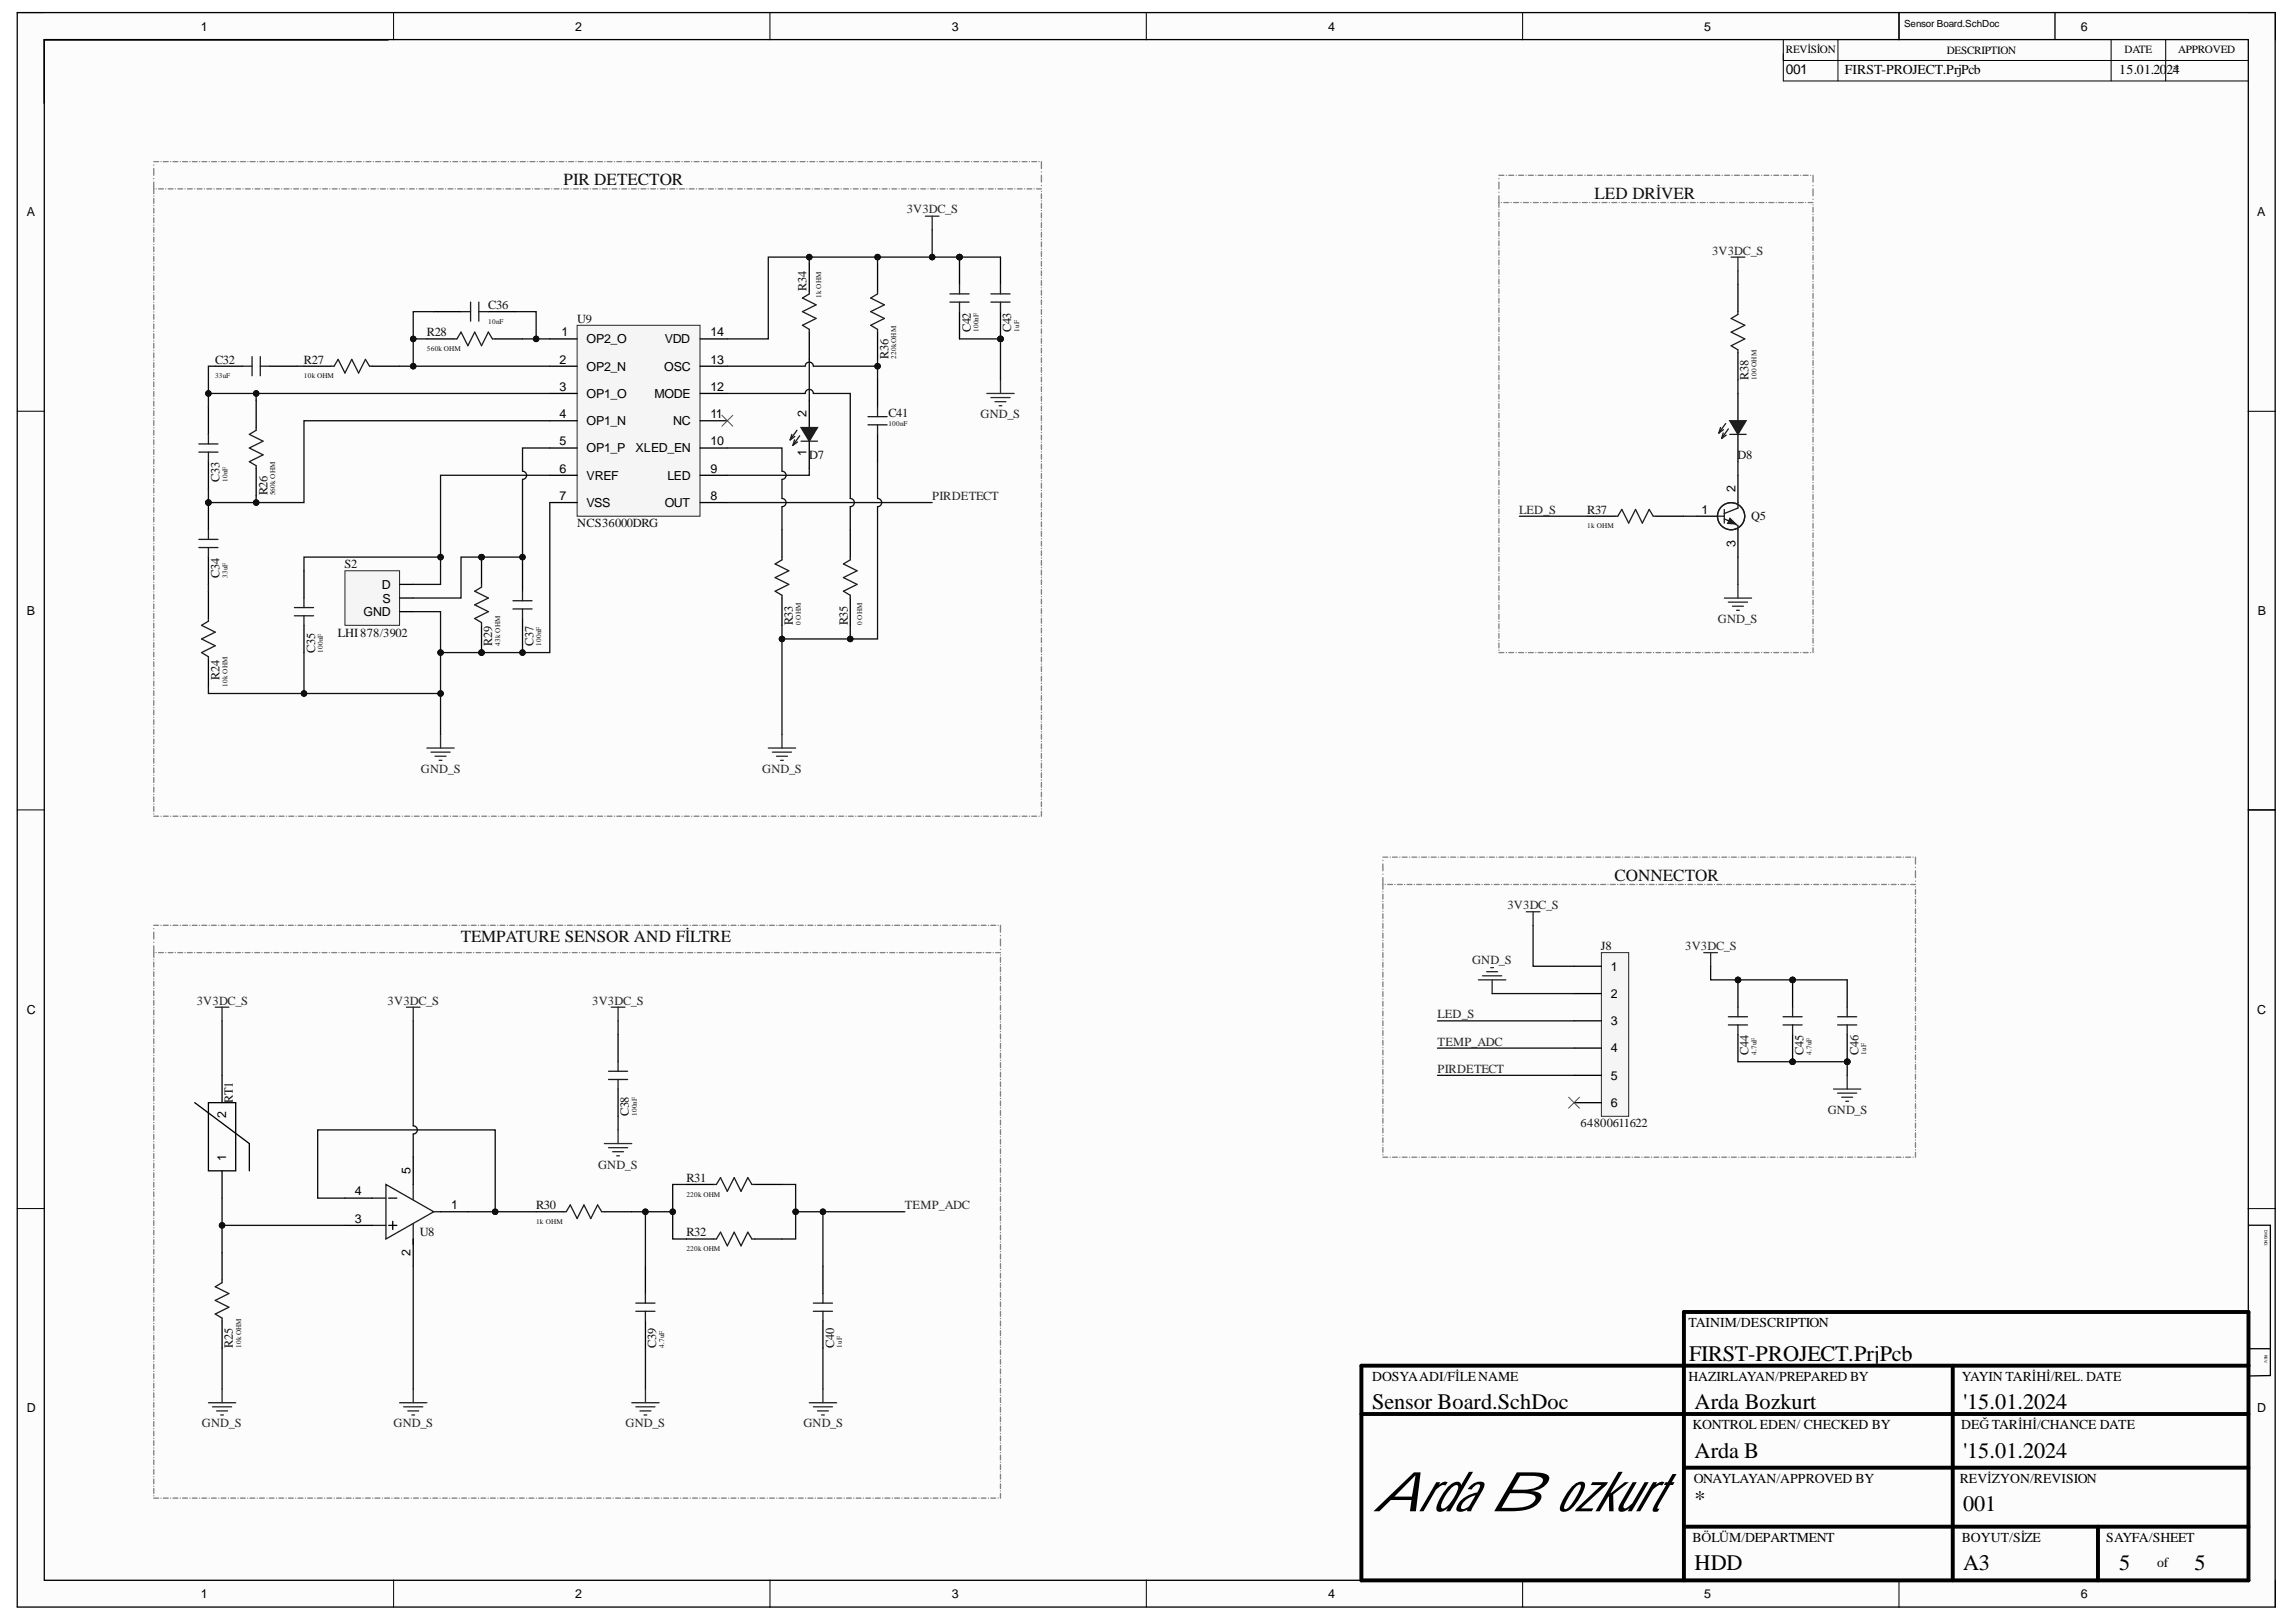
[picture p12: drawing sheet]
<svg xmlns="http://www.w3.org/2000/svg" width="297mm" height="210mm" viewBox="0 0 297 210" stroke-linecap="round" stroke-linejoin="round" font-family="sans-serif">
<defs><g id="words">
<text font-size="7.1" x="177.5" y="195.6">ArdaBozkurt</text>
<g font-size="2.9">
<text x="218.5" y="176.1">FIRST-PROJECT.PrjPcb</text>
<text x="177.5" y="182.4">Sensor Board.SchDoc</text>
<text x="219.2" y="182.4">Arda Bozkurt</text>
<text x="254" y="182.4">'15.01.2024</text>
<text x="219.2" y="188.6">Arda B</text>
<text x="254" y="188.6">'15.01.2024</text>
<text x="219.2" y="194.9">*</text>
<text x="254" y="195.6">001</text>
<text x="219.2" y="203.2">HDD</text>
<text x="254" y="203.2">A3</text>
<text x="274.2" y="203.2">5</text>
<text x="283.9" y="203.2">5</text>
</g>
<g font-size="2.2" fill="#0e0e0e">
<text x="72.9" y="24">PIR DETECTOR</text>
<text x="206.3" y="25.8">LED DRİVER</text>
<text x="208.9" y="114">CONNECTOR</text>
<text x="59.6" y="121.9">TEMPATURE SENSOR AND FİLTRE</text>
</g>
<g font-size="1.8">
<text x="231" y="9.6">001</text>
<text x="238.7" y="9.6">FIRST-PROJECT.PrjPcb</text>
<text x="274.2" y="9.6">15.01.20</text>
<text x="280.3" y="9.6">2*</text>
<text x="281.1" y="9.6">4</text>
<text x="218.4" y="171.7">TAINIM/DESCRIPTION</text>
<text x="177.5" y="178.7">DOSYAADI/FİLENAME</text>
<text x="218.4" y="178.7">HAZIRLAYAN/PREPARED BY</text>
<text x="253.8" y="178.7">YAYIN TARİHİ/REL. DATE</text>
<text x="219" y="184.9">KONTROL EDEN/ CHECKED BY</text>
<text x="253.7" y="184.9">DEĞ TARİHİ/CHANCE DATE</text>
<text x="219.1" y="191.9">ONAYLAYAN/APPROVED BY</text>
<text x="253.5" y="191.9">REVİZYON/REVISION</text>
<text x="219" y="199.5">BÖLÜM/DEPARTMENT</text>
<text x="253.8" y="199.5">BOYUT/SİZE</text>
<text x="272.5" y="199.5">SAYFA/SHEET</text>
<text x="279.1" y="202.8">of</text>
</g>
<g font-size="1.6">
<text x="26" y="4">1</text>
<text x="74.4" y="4">2</text>
<text x="123.1" y="4">3</text>
<text x="171.8" y="4">4</text>
<text x="220.5" y="4">5</text>
<text x="269.2" y="4">6</text>
<text x="3.5" y="28">A</text>
<text x="292" y="28">A</text>
<text x="72.4" y="47.1">2</text>
<text x="72.6" y="43.5">1</text>
<text x="75.9" y="44.4">OP2_O</text>
<text x="75.9" y="48">OP2_N</text>
<text x="85.9" y="48">OSC</text>
<text x="86" y="44.4">VDD</text>
<text x="91.9" y="47.1">13</text>
<text x="91.9" y="43.5">14</text>
<text x="72.4" y="50.6">3</text>
<text x="75.9" y="51.5">OP1_O</text>
<text x="84.7" y="51.5">MODE</text>
<text x="91.9" y="50.6">12</text>
<text x="104.4" y="53.9" transform="rotate(-90 104.4 53.9)">2</text>
<text x="72.4" y="54.2">4</text>
<text x="72.4" y="57.6">5</text>
<text x="75.9" y="55">OP1_N</text>
<text x="75.9" y="58.5">OP1_P</text>
<text x="82.2" y="58.5">XLED_EN</text>
<text x="87.1" y="55">NC</text>
<text x="91.9" y="57.6">10</text>
<text x="91.9" y="54.2">11</text>
<text x="104.4" y="59.1" transform="rotate(-90 104.4 59.1)">1</text>
<text x="72.4" y="61.2">6</text>
<text x="72.4" y="64.7">7</text>
<text x="75.9" y="62.1">VREF</text>
<text x="75.9" y="65.6">VSS</text>
<text x="86" y="65.6">OUT</text>
<text x="86.3" y="62.1">LED</text>
<text x="91.9" y="64.7">8</text>
<text x="91.9" y="61.2">9</text>
<text x="224.5" y="63.6" transform="rotate(-90 224.5 63.6)">2</text>
<text x="220.1" y="66.5">1</text>
<text x="224.5" y="70.8" transform="rotate(-90 224.5 70.8)">3</text>
<text x="49.4" y="76.2">D</text>
<text x="49.5" y="78">S</text>
<text x="3.5" y="79.6">B</text>
<text x="47" y="79.8">GND</text>
<text x="292.1" y="79.6">B</text>
<text x="208.4" y="125.6">1</text>
<text x="3.5" y="131.2">C</text>
<text x="208.4" y="129.2">2</text>
<text x="292" y="131.2">C</text>
<text x="208.4" y="132.6">3</text>
<text x="208.4" y="136.2">4</text>
<text x="208.4" y="139.7">5</text>
<text x="208.4" y="143.3">6</text>
<text x="29.3" y="144.7" transform="rotate(-90 29.3 144.7)">2</text>
<text x="29.3" y="150.3" transform="rotate(-90 29.3 150.3)">1</text>
<text x="45.9" y="154.7">4</text>
<text x="53.1" y="151.9" transform="rotate(-90 53.1 151.9)">5</text>
<text x="45.9" y="158.2">3</text>
<text x="58.4" y="156.5">1</text>
<text x="53.1" y="162.5" transform="rotate(-90 53.1 162.5)">2</text>
<text x="3.5" y="182.7">D</text>
<text x="292" y="182.7">D</text>
<text x="26" y="206.8">1</text>
<text x="74.4" y="206.8">2</text>
<text x="123.1" y="206.8">3</text>
<text x="171.8" y="206.8">4</text>
<text x="220.5" y="206.8">5</text>
<text x="269.2" y="206.8">6</text>
</g>
<g font-size="1.6" fill="#262626">
<text x="117.3" y="27.6">3V3DC_S</text>
<text x="221.5" y="32.9">3V3DC_S</text>
<text x="126.9" y="54.2">GND_S</text>
<text x="120.6" y="64.7">PIRDETECT</text>
<text x="196.5" y="66.5">LED_S</text>
<text x="222.3" y="80.6">GND_S</text>
<text x="54.5" y="100">GND_S</text>
<text x="98.6" y="100">GND_S</text>
<text x="195" y="117.7">3V3DC_S</text>
<text x="190.5" y="124.7">GND_S</text>
<text x="218" y="122.9">3V3DC_S</text>
<text x="25.5" y="130">3V3DC_S</text>
<text x="50.2" y="130">3V3DC_S</text>
<text x="76.6" y="130">3V3DC_S</text>
<text x="186" y="131.8">LED_S</text>
<text x="186" y="135.3">TEMP_ADC</text>
<text x="186" y="138.8">PIRDETECT</text>
<text x="236.5" y="144.1">GND_S</text>
<text x="77.4" y="151.2">GND_S</text>
<text x="117" y="156.5">TEMP_ADC</text>
<text x="26.1" y="184.7">GND_S</text>
<text x="50.9" y="184.7">GND_S</text>
<text x="80.9" y="184.7">GND_S</text>
<text x="103.9" y="184.7">GND_S</text>
</g>
<g font-size="1.6" fill="#0e0e0e">
<text x="63.2" y="40">C36</text>
<text x="74.7" y="41.7">U9</text>
<text x="104.4" y="37.7" transform="rotate(-90 104.4 37.7)">R34</text>
<text x="27.8" y="47.1">C32</text>
<text x="39.3" y="47.1">R27</text>
<text x="55.2" y="43.5">R28</text>
<text x="114.9" y="46.5" transform="rotate(-90 114.9 46.5)">R36</text>
<text x="125.6" y="43" transform="rotate(-90 125.6 43)">C42</text>
<text x="130.8" y="43" transform="rotate(-90 130.8 43)">C43</text>
<text x="114.9" y="53.9">C41</text>
<text x="226.2" y="49.2" transform="rotate(-90 226.2 49.2)">R38</text>
<text x="104.7" y="59.4">D7</text>
<text x="224.8" y="59.4">D8</text>
<text x="28.4" y="62.3" transform="rotate(-90 28.4 62.3)">C33</text>
<text x="34.6" y="64.1" transform="rotate(-90 34.6 64.1)">R26</text>
<text x="74.7" y="68.3">NCS36000DRG</text>
<text x="205.3" y="66.5">R37</text>
<text x="226.6" y="67.3">Q5</text>
<text x="28.4" y="74.8" transform="rotate(-90 28.4 74.8)">C34</text>
<text x="44.6" y="73.5">S2</text>
<text x="43.7" y="82.4">LHI878/3902</text>
<text x="63.7" y="83.6" transform="rotate(-90 63.7 83.6)">R29</text>
<text x="69" y="83.6" transform="rotate(-90 69 83.6)">C37</text>
<text x="102.6" y="80.9" transform="rotate(-90 102.6 80.9)">R33</text>
<text x="109.7" y="80.9" transform="rotate(-90 109.7 80.9)">R35</text>
<text x="28.4" y="87.9" transform="rotate(-90 28.4 87.9)">R24</text>
<text x="40.8" y="84.5" transform="rotate(-90 40.8 84.5)">C35</text>
<text x="207.1" y="122.9">J8</text>
<text x="226.2" y="136.5" transform="rotate(-90 226.2 136.5)">C44</text>
<text x="233.3" y="136.5" transform="rotate(-90 233.3 136.5)">C45</text>
<text x="240.4" y="136.5" transform="rotate(-90 240.4 136.5)">C46</text>
<text x="30.1" y="142.7" transform="rotate(-90 30.1 142.7)">RT1</text>
<text x="81.4" y="144.5" transform="rotate(-90 81.4 144.5)">C38</text>
<text x="204.5" y="145.9">64800611622</text>
<text x="88.8" y="152.9">R31</text>
<text x="54.3" y="160">U8</text>
<text x="69.3" y="156.5">R30</text>
<text x="88.8" y="160">R32</text>
<text x="30.1" y="174.5" transform="rotate(-90 30.1 174.5)">R25</text>
<text x="84.9" y="174.5" transform="rotate(-90 84.9 174.5)">C39</text>
<text x="107.9" y="174.5" transform="rotate(-90 107.9 174.5)">C40</text>
</g>
<g font-size="1.4">
<text x="231" y="6.8">REVİSİON</text>
<text x="251.9" y="7">DESCRIPTION</text>
<text x="274.9" y="6.8">DATE</text>
<text x="281.8" y="6.8">APPROVED</text>
</g>
<text font-size="1.3" x="246.4" y="3.5">Sensor Board.SchDoc</text>
<g font-size=".9" fill="#0e0e0e">
<text x="63.2" y="41.9">10nF</text>
<text x="106.2" y="38.5" transform="rotate(-90 106.2 38.5)">1k OHM</text>
<text x="55.2" y="45.5">560k OHM</text>
<text x="115.9" y="46.5" transform="rotate(-90 115.9 46.5)">220kOHM</text>
<text x="126.6" y="43" transform="rotate(-90 126.6 43)">100nF</text>
<text x="131.8" y="43" transform="rotate(-90 131.8 43)">1uF</text>
<text x="27.8" y="48.9">33uF</text>
<text x="39.3" y="48.9">10k OHM</text>
<text x="227.2" y="49.2" transform="rotate(-90 227.2 49.2)">100 OHM</text>
<text x="114.9" y="55.2">100nF</text>
<text x="29.4" y="62.3" transform="rotate(-90 29.4 62.3)">10nF</text>
<text x="35.6" y="64.1" transform="rotate(-90 35.6 64.1)">560k OHM</text>
<text x="205.3" y="68.3">1k OHM</text>
<text x="29.4" y="74.8" transform="rotate(-90 29.4 74.8)">33uF</text>
<text x="64.7" y="83.6" transform="rotate(-90 64.7 83.6)">43k OHM</text>
<text x="70" y="83.6" transform="rotate(-90 70 83.6)">100nF</text>
<text x="103.6" y="80.9" transform="rotate(-90 103.6 80.9)">0 OHM</text>
<text x="111.5" y="80.9" transform="rotate(-90 111.5 80.9)">0 OHM</text>
<text x="29.4" y="88.9" transform="rotate(-90 29.4 88.9)">10k OHM</text>
<text x="41.8" y="84.5" transform="rotate(-90 41.8 84.5)">100nF</text>
<text x="227.2" y="136.5" transform="rotate(-90 227.2 136.5)">4.7uF</text>
<text x="234.3" y="136.5" transform="rotate(-90 234.3 136.5)">4.7uF</text>
<text x="241.4" y="136.5" transform="rotate(-90 241.4 136.5)">1uF</text>
<text x="82.4" y="144.5" transform="rotate(-90 82.4 144.5)">100nF</text>
<text x="88.8" y="154.9">220k OHM</text>
<text x="69.3" y="158.4">1k OHM</text>
<text x="88.8" y="161.9">220k OHM</text>
<text x="31.2" y="174.5" transform="rotate(-90 31.2 174.5)">10k OHM</text>
<text x="85.9" y="174.5" transform="rotate(-90 85.9 174.5)">4.7uF</text>
<text x="108.9" y="174.5" transform="rotate(-90 108.9 174.5)">1uF</text>
</g>
<g font-size=".5">
<text x="293" y="159.2" transform="rotate(90 293 159.2)">DWG NO:</text>
<text x="293" y="175.3" transform="rotate(90 293 175.3)">REV:</text>
</g>
</g></defs>
<g fill="#fcfcfc">
<path d="M2.2 1.6h292.2v206.4h-292.2z" fill-rule="evenodd"/>
<path d="M5.8 5.2h285v199.3h-285z" fill-rule="evenodd"/>
</g>
<g fill="none" stroke="#000" stroke-width=".13">
<path d="M2.2 1.6h3.6M50.9 1.6v3.6M99.6 1.6v3.6M148.3 1.6v3.6M197 1.6v3.6M230.7 5.2v5.3h60.1M230.7 7.8h60.1M237.8 5.2v5.3M245.7 1.6v3.6M273.1 5.2v5.3M280.2 5.2v5.3M290.8 1.6h3.6v3.6"/>
<path d="M2.2 53.2h3.6M290.8 53.2h3.6M2.2 104.8h3.6M290.8 104.8h3.6M2.2 156.4h3.6M290.8 156.4h3.6M50.9 204.5v3.5M99.6 204.5v3.5M148.3 204.5v3.5M197 204.5v3.5M245.7 204.5v3.5M294.4 204.5v3.5"/>
</g>
<g fill="none" stroke="#000" stroke-width=".17">
<path d="M2.2 1.6h292.1v206.4h-292.1zM5.7 5.1h285.2v199.4h-285.2zM5.7 5.2h44.5M245.7 1.6v3.5M265.9 1.6v3.5M205.4 66.8h3.5M214.2 66.8h3.6M290.9 104.8h3.5M28.7 139.2v3.5M80 133.9v3.5M25.2 142.7l7.1 5.3v3.5M27 142.7h3.5v8.8h-3.5z"/>
<path d="M28.7 151.5v3.5M44.6 158.6h3.6M44.6 155h3.6M50.3 158.6h1M50.3 155h1M50.8 158v1.1M53.5 149.8v3.5M57 156.8h3.5M69.4 156.8h3.5M78.2 156.8h3.5M80 140.9v3.6M88.8 153.3h3.5"/>
<path d="M97.6 153.3h3.6M290.9 158.6h2.8v19.4l-2.8 .1M28.7 162.1v3.5M28.7 170.9v3.6M53.5 160.3v3.6M88.8 160.3h3.5M97.6 160.3h3.6M290.9 174.5h2.8"/>
</g>
<path d="M252.6 176.7v27.8M290.9 176.7h-114.8v27.8h114.8v-34.7h-73v34.7M176.1 183h114.8M217.9 189.9h73M217.9 197.6h73M271.4 197.6v6.9" fill="none" stroke="#000" stroke-width=".51"/>
<g fill="none" stroke="#7f7f7f" stroke-width=".17">
<path d="M193.9 23.1h.1M193.9 23.6v.8M193.9 24.9h.1M193.9 25.3v1.5M193.9 27.1v.1M193.9 27.4v.7M193.9 28.4h.1M193.9 28.7v.6M193.9 29.6h.1M193.9 29.9v.7M193.9 30.9h.1M193.9 31.2v.6"/>
<path d="M193.9 32.1h.1M193.9 32.4v.6M193.9 33.3v.1M193.9 33.6v.7M193.9 34.6h.1M193.9 34.9v.6M193.9 35.8h.1M193.9 36.1v.7M193.9 37.1h.1M193.9 37.4v.6M193.9 38.3h.1M193.9 38.6v.6"/>
<path d="M193.9 39.5h.1M193.9 39.8v.7M193.9 22.7h.7M194.2 26.2h.1M194.6 26.2h.6M194.9 22.7h.1M195.2 22.7h.6M195.5 26.2h.1M195.8 26.2h.7M196.2 22.7h.1M196.5 22.7h.6M196.8 26.2h.1"/>
<path d="M197.1 26.2h.6M197.4 22.7h.1M197.7 22.7h.7M198 26.2h.1M198.4 26.2h.6M198.7 22.7h.1M199 22.7h.6M199.3 26.2h.1M199.6 26.2h.7M200 22.7h.1M200.3 22.7h.6M200.6 26.2h.1"/>
<path d="M200.9 26.2h.6M201.2 22.7h.1M201.5 22.7h.7M201.8 26.2h.1M202.2 26.2h.6M202.5 22.7h.1M202.8 22.7h.6M203.1 26.2h.1M203.4 26.2h.7M203.8 22.7h.1M204.1 22.7h.6M204.4 26.2h.1"/>
<path d="M204.7 26.2h.6M205 22.7h.1M205.3 22.7h.7M205.7 26.2h.1M206 26.2h.6M206.3 22.7h.1M206.6 22.7h.7M206.9 26.2h.1M207.3 26.2h.6M207.6 22.7h.1M207.9 22.7h.6M208.2 26.2h.1"/>
<path d="M208.5 26.2h.7M208.8 22.7h.1M209.2 22.7h.6M209.5 26.2h.1M209.8 26.2h.6M210.1 22.7h.1M210.4 22.7h.7M210.7 26.2h.1M211.1 26.2h.6M211.4 22.7h.1M211.7 22.7h.6M212 26.2h.1"/>
<path d="M212.3 26.2h.7M212.7 22.7h.1M213 22.7h.6M213.3 26.2h.1M213.6 26.2h.6M213.9 22.7h.1M214.2 22.7h.7M214.5 26.2h.1M214.9 26.2h.6M215.2 22.7h.1M215.5 22.7h.6M215.8 26.2h.1"/>
<path d="M216.1 26.2h.7M216.5 22.7h.1M216.8 22.7h.6M217.1 26.2h.1M217.4 26.2h.7M217.7 22.7h.1M218.1 22.7h.6M218.4 26.2h.1M218.7 26.2h.6M219 22.7h.1M219.3 22.7h.7M219.6 26.2h.1"/>
<path d="M220 26.2h.6M220.3 22.7h.1M220.6 22.7h.6M220.9 26.2h.1M221.2 26.2h.7M221.5 22.7h.1M221.9 22.7h.6M222.2 26.2h.1M222.5 26.2h.6M222.8 22.7h.1M223.1 22.7h.7M223.4 26.2h.1"/>
<path d="M223.8 26.2h.6M224.1 22.7h.1M224.4 22.7h.6M224.7 26.2h.1M225 26.2h.7M225.3 22.7h.1M225.7 22.7h.6M226 26.2h.1M226.3 26.2h.6M226.6 22.7h.1M226.9 22.7h.7M227.2 26.2h.1"/>
<path d="M227.6 26.2h.6M227.9 22.7h.1M228.2 22.7h.6M228.5 26.2h.1M228.8 26.2h.7M229.2 22.7h.1M229.5 22.7h.6M229.8 26.2h.1M230.1 26.2h.6M230.4 22.7h.1M230.7 22.7h.7M231.1 26.2h.1"/>
<path d="M231.4 26.2h.6M231.7 22.7h.1M232 22.7h.7M232.3 26.2h.1M232.7 26.2h.6M233 22.7h.1M233.3 22.7h.6M233.6 26.2h.1M233.9 26.2h.7M234.2 22.7h.1M234.6 22.7v.9M234.6 24h.1"/>
<path d="M234.6 24.4v.9M234.6 25.8h.1M234.6 26.5h.1M234.6 26.8v.6M234.6 27.8h.1M234.6 28.1v.6M234.6 29h.1M234.6 29.3v.6M234.6 30.2h.1M234.6 30.6v.6M234.6 31.5h.1M234.6 31.8v.6"/>
<path d="M234.6 32.7h.1M234.6 33v.6M234.6 33.9v.1M234.6 34.3v.6M234.6 35.2h.1M234.6 35.5v.6M234.6 36.4h.1M234.6 36.8v.6M234.6 37.7h.1M234.6 38v.6M234.6 38.9h.1M234.6 39.2v.6"/>
<path d="M193.9 40.8h.1M193.9 41.1v.6M193.9 42h.1M193.9 42.3v.6M193.9 43.3h.1M193.9 43.6v.6M193.9 44.5h.1M193.9 44.8v.6M193.9 45.7h.1M193.9 46v.7M193.9 47h.1M193.9 47.3v.6"/>
<path d="M193.9 48.2h.1M193.9 48.5v.6M193.9 49.4v.1M193.9 49.8v.6M193.9 50.7h.1M193.9 51v.6M193.9 51.9h.1M193.9 52.2v.7M193.9 53.2h.1M193.9 53.5v.6M193.9 54.4h.1M193.9 54.7v.6"/>
<path d="M193.9 55.6v.1M193.9 55.9v.7M193.9 56.9h.1M193.9 57.2v.6M193.9 58.1h.1M193.9 58.4v.7M193.9 59.4h.1M193.9 59.7v.6M234.6 40.1v.1M234.6 40.5v.6M234.6 41.4h.1M234.6 41.7v.6"/>
<path d="M234.6 42.6h.1M234.6 42.9v.7M234.6 43.9h.1M234.6 44.2v.6M234.6 45.1h.1M234.6 45.4v.6M234.6 46.3h.1M234.6 46.7v.6M234.6 47.6h.1M234.6 47.9v.6M234.6 48.8h.1M234.6 49.1v.7"/>
<path d="M234.6 50.1h.1M234.6 50.4v.6M234.6 51.3h.1M234.6 51.6v.6M234.6 52.5h.1M234.6 52.9v.6M234.6 53.8h.1M234.6 54.1v.6M234.6 55h.1M234.6 55.3v.6M234.6 56.3h.1M234.6 56.6v.6"/>
<path d="M234.6 57.5h.1M234.6 57.8v.6M234.6 58.7h.1M234.6 59.1v.6M234.6 60h.1M193.9 60.6h.1M193.9 60.9v.6M193.9 61.8v.1M193.9 62.1v.7M193.9 63.1h.1M193.9 63.4v.6M193.9 64.3h.1"/>
<path d="M193.9 64.6v.6M193.9 65.6h.1M193.9 65.9v.6M193.9 66.8h.1M193.9 67.1v.6M193.9 68v.1M193.9 68.3v.7M193.9 69.3h.1M193.9 69.6v.6M193.9 70.5h.1M193.9 70.8v.6M193.9 71.8h.1"/>
<path d="M193.9 72.1v.6M193.9 73h.1M193.9 73.3v.6M193.9 74.2h.1M193.9 74.5v.7M193.9 75.5h.1M193.9 75.8v.6M193.9 76.7h.1M193.9 77v.6M193.9 77.9v.1M193.9 78.3v.6M193.9 79.2h.1"/>
<path d="M193.9 79.5v.6M234.6 60.3v.6M234.6 61.2h.1M234.6 61.5v.6M234.6 62.4v.1M234.6 62.8v.6M234.6 63.7h.1M234.6 64v.6M234.6 64.9h.1M234.6 65.2v.7M234.6 66.2h.1M234.6 66.5v.6"/>
<path d="M234.6 67.4h.1M234.6 67.7v.6M234.6 68.6v.1M234.6 69v.6M234.6 69.9h.1M234.6 70.2v.6M234.6 71.1h.1M234.6 71.4v.7M234.6 72.4h.1M234.6 72.7v.6M234.6 73.6h.1M234.6 73.9v.6"/>
<path d="M234.6 74.8v.1M234.6 75.2v.6M234.6 76.1h.1M234.6 76.4v.6M234.6 77.3h.1M234.6 77.6v.7M234.6 78.6h.1M234.6 78.9v.6M234.6 79.8h.1M193.9 80.4h.1M193.9 80.7v.7M193.9 81.7h.1"/>
<path d="M193.9 82v.6M193.9 82.9h.1M193.9 83.2v.6M193.9 84.1v.1M193.9 84.5h.7M194.9 84.5h.1M195.2 84.5h.6M196.2 84.5h.1M196.5 84.5h.6M197.4 84.5h.1M197.7 84.5h.7M198.7 84.5h.1"/>
<path d="M199 84.5h.6M200 84.5h.1M200.3 84.5h.6M201.2 84.5h.1M201.5 84.5h.7M202.5 84.5h.1M202.8 84.5h.6M203.8 84.5h.1M204.1 84.5h.6M205 84.5h.1M205.3 84.5h.7M206.3 84.5h.1"/>
<path d="M206.6 84.5h.7M207.6 84.5h.1M207.9 84.5h.6M208.8 84.5h.1M209.2 84.5h.6M210.1 84.5h.1M210.4 84.5h.7M211.4 84.5h.1M211.7 84.5h.6M212.7 84.5h.1M213 84.5h.6M213.9 84.5h.1"/>
<path d="M214.2 84.5h.7M215.2 84.5h.1M215.5 84.5h.6M216.5 84.5h.1M216.8 84.5h.6M217.7 84.5h.1M218.1 84.5h.6M219 84.5h.1M219.3 84.5h.7M220.3 84.5h.1M220.6 84.5h.6M221.5 84.5h.1"/>
<path d="M221.9 84.5h.6M222.8 84.5h.1M223.1 84.5h.7M224.1 84.5h.1M224.4 84.5h.6M225.3 84.5h.1M225.7 84.5h.6M226.6 84.5h.1M226.9 84.5h.7M227.9 84.5h.1M228.2 84.5h.6M229.2 84.5h.1"/>
<path d="M229.5 84.5h.6M230.4 84.5h.1M230.7 84.5h.7M231.7 84.5h.1M232 84.5h.7M233 84.5h.1M233.3 84.5h.6M234.2 84.5h.1M234.6 80.1v.6M234.6 81h.1M234.6 81.4v.6M234.6 82.3h.1"/>
<path d="M234.6 82.6v.6M234.6 83.5h.1M234.6 83.8v.7M19.9 119.7h.6M20.8 119.7h.1M21.1 119.7h.7M22.1 119.7h.1M22.4 119.7h.6M23.3 119.7h.1M23.6 119.7h.7M24.6 119.7h.1M24.9 119.7h.6"/>
<path d="M25.8 119.7h.1M26.1 119.7h.6M27.1 119.7h.1M27.4 119.7h.6M28.3 119.7h.1M28.6 119.7h.6M29.5 119.7h.1M29.9 119.7h.6M30.8 119.7h.1M31.1 119.7h.6M32 119.7h.1M32.3 119.7h.7"/>
<path d="M33.3 119.7h.1M33.6 119.7h.6M34.5 119.7h.1M34.8 119.7h.7M35.8 119.7h.1M36.1 119.7h.6M37 119.7h.1M37.3 119.7h.6M38.3 119.7h.1M38.6 119.7h.6M39.5 119.7h.1M39.8 119.7h.6"/>
<path d="M40.7 119.7h.1M41.1 119.7h.6M42 119.7h.1M42.3 119.7h.6M43.2 119.7h.1M43.5 119.7h.7M44.5 119.7h.1M44.8 119.7h.6M45.7 119.7h.1M46 119.7h.7M47 119.7h.1M47.3 119.7h.6"/>
<path d="M48.2 119.7h.1M48.5 119.7h.6M49.5 119.7h.1M49.8 119.7h.6M50.7 119.7h.1M51 119.7h.6M51.9 119.7h.1M52.3 119.7h.6M53.2 119.7h.1M53.5 119.7h.6M54.4 119.7h.1M54.7 119.7h.7"/>
<path d="M55.7 119.7h.1M56 119.7h.6M56.9 119.7h.1M57.2 119.7h.7M58.2 119.7h.1M58.5 119.7h.6M59.4 119.7h.1M59.7 119.7h.6M60.7 119.7h.1M61 119.7h.6M61.9 119.7h.1M62.2 119.7h.6"/>
<path d="M63.1 119.7h.1M63.5 119.7h.6M64.4 119.7h.1M64.7 119.7h.6M65.6 119.7h.1M65.9 119.7h.7M66.9 119.7h.1M67.2 119.7h.6M68.1 119.7h.1M68.4 119.7h.7M69.4 119.7h.1M69.7 119.7h.6"/>
<path d="M70.6 119.7h.1M70.9 119.7h.7M71.9 119.7h.1M72.2 119.7h.6M73.1 119.7h.1M73.4 119.7h.6M74.4 119.7h.1M74.7 119.7h.6M75.6 119.7h.1M75.9 119.7h.6M76.8 119.7h.1M77.2 119.7h.6"/>
<path d="M78.1 119.7h.1M78.4 119.7h.6M79.3 119.7h.1M79.6 119.7h.7M80.6 119.7h.1M80.9 119.7h.6M81.8 119.7h.1M82.1 119.7h.7M83.1 119.7h.1M83.4 119.7h.6M84.3 119.7h.1M84.6 119.7h.6"/>
<path d="M85.6 119.7h.1M85.9 119.7h.6M86.8 119.7h.1M87.1 119.7h.6M88 119.7h.1M88.4 119.7h.6M89.3 119.7h.1M89.6 119.7h.6M90.5 119.7h.1M90.8 119.7h.7M91.8 119.7h.1M92.1 119.7h.6"/>
<path d="M93 119.7h.1M93.3 119.7h.7M94.3 119.7h.1M94.6 119.7h.6M95.5 119.7h.1M95.8 119.7h.6M96.8 119.7h.1M97.1 119.7h.6M98 119.7h.1M98.3 119.7h.6M99.2 119.7h.1M99.6 119.7h.6"/>
<path d="M100.5 119.7h.1M100.8 119.7h.6M101.7 119.7h.1M102 119.7h.7M103 119.7h.1M103.3 119.7h.6M104.2 119.7h.1M104.5 119.7h.7M105.5 119.7h.1M105.8 119.7h.6M106.7 119.7h.1M107 119.7h.6"/>
<path d="M108 119.7h.1M108.3 119.7h.6M109.2 119.7h.1M109.5 119.7h.6M110.4 119.7h.1M110.8 119.7h.6M111.7 119.7h.1M112 119.7h.6M112.9 119.7h.1M113.3 119.7h.6M114.2 119.7h.1M114.5 119.7h.6"/>
<path d="M115.4 119.7h.1M115.7 119.7h.7M116.7 119.7h.1M117 119.7h.6M117.9 119.7h.1M118.2 119.7h.7M119.2 119.7h.1M119.5 119.7h.6M120.4 119.7h.1M120.7 119.7h.6M121.7 119.7h.1M122 119.7h.6"/>
<path d="M122.9 119.7h.1M123.2 119.7h.6M124.1 119.7h.1M124.5 119.7h.6M125.4 119.7h.1M125.7 119.7h.6M126.6 119.7h.1M126.9 119.7h.7M127.9 119.7h.1M128.2 119.7h.6M129.1 119.7h.1M129.4 119.7v.9"/>
<path d="M19.9 120.2h.1M19.9 120.6v.9M19.9 121.9v.1M19.9 122.4v1.5M19.9 124.2h.1M19.9 124.5v.6M19.9 125.4v.1M19.9 125.8v.6M19.9 126.7h.1M19.9 127v.6M19.9 127.9h.1M19.9 128.2v.7"/>
<path d="M19.9 129.2h.1M19.9 129.5v.6M19.9 130.4h.1M19.9 130.7v.6M19.9 131.6v.1M19.9 131.9v.7M19.9 132.9h.1M19.9 133.2v.6M19.9 134.1h.1M19.9 134.4v.6M19.9 135.4h.1M19.9 135.7v.6"/>
<path d="M19.9 136.6h.1M19.9 136.9v.6M19.9 137.8h.1M19.9 138.1v.7M19.9 139.1h.1M19.9 139.4v.6M20.2 123.3h.1M20.5 123.3h.6M21.4 123.3h.1M21.8 123.3h.6M22.7 123.3h.1M23 123.3h.6"/>
<path d="M23.9 123.3h.1M24.3 123.3h.6M25.2 123.3h.1M25.5 123.3h.6M26.4 123.3h.1M26.7 123.3h.7M27.7 123.3h.1M28 123.3h.6M28.9 123.3h.1M29.2 123.3h.7M30.1 123.3h.1M30.5 123.3h.6"/>
<path d="M31.4 123.3h.1M31.7 123.3h.6M32.6 123.3h.1M33 123.3h.6M33.9 123.3h.1M34.2 123.3h.6M35.1 123.3h.1M35.5 123.3h.6M36.4 123.3h.1M36.7 123.3h.6M37.6 123.3h.1M37.9 123.3h.7"/>
<path d="M38.9 123.3h.1M39.2 123.3h.6M40.1 123.3h.1M40.4 123.3h.7M41.4 123.3h.1M41.7 123.3h.6M42.6 123.3h.1M42.9 123.3h.6M43.8 123.3h.1M44.2 123.3h.6M45.1 123.3h.1M45.4 123.3h.6"/>
<path d="M46.3 123.3h.1M46.7 123.3h.6M47.6 123.3h.1M47.9 123.3h.6M48.8 123.3h.1M49.1 123.3h.7M50.1 123.3h.1M50.4 123.3h.6M51.3 123.3h.1M51.6 123.3h.7M52.6 123.3h.1M52.9 123.3h.6"/>
<path d="M53.8 123.3h.1M54.1 123.3h.6M55 123.3h.1M55.4 123.3h.6M56.3 123.3h.1M56.6 123.3h.6M57.5 123.3h.1M57.9 123.3h.6M58.8 123.3h.1M59.1 123.3h.6M60 123.3h.1M60.3 123.3h.7"/>
<path d="M61.3 123.3h.1M61.6 123.3h.6M62.5 123.3h.1M62.8 123.3h.7M63.8 123.3h.1M64.1 123.3h.6M65 123.3h.1M65.3 123.3h.6M66.3 123.3h.1M66.6 123.3h.6M67.5 123.3h.1M67.8 123.3h.6"/>
<path d="M68.7 123.3h.1M69.1 123.3h.6M70 123.3h.1M70.3 123.3h.6M71.2 123.3h.1M71.6 123.3h.6M72.5 123.3h.1M72.8 123.3h.6M73.7 123.3h.1M74 123.3h.7M75 123.3h.1M75.3 123.3h.6"/>
<path d="M76.2 123.3h.1M76.5 123.3h.7M77.5 123.3h.1M77.8 123.3h.6M78.7 123.3h.1M79 123.3h.6M79.9 123.3h.1M80.3 123.3h.6M81.2 123.3h.1M81.5 123.3h.6M82.4 123.3h.1M82.8 123.3h.6"/>
<path d="M83.7 123.3h.1M84 123.3h.6M84.9 123.3h.1M85.2 123.3h.7M86.2 123.3h.1M86.5 123.3h.6M87.4 123.3h.1M87.7 123.3h.7M88.7 123.3h.1M89 123.3h.6M89.9 123.3h.1M90.2 123.3h.6"/>
<path d="M91.1 123.3h.1M91.5 123.3h.6M92.4 123.3h.1M92.7 123.3h.6M93.6 123.3h.1M94 123.3h.6M94.9 123.3h.1M95.2 123.3h.6M96.1 123.3h.1M96.4 123.3h.7M97.4 123.3h.1M97.7 123.3h.6"/>
<path d="M98.6 123.3h.1M98.9 123.3h.7M99.9 123.3h.1M100.2 123.3h.6M101.1 123.3h.1M101.4 123.3h.6M102.3 123.3h.1M102.7 123.3h.6M103.6 123.3h.1M103.9 123.3h.6M104.8 123.3h.1M105.2 123.3h.6"/>
<path d="M106.1 123.3h.1M106.4 123.3h.6M107.3 123.3h.1M107.6 123.3h.7M108.6 123.3h.1M108.9 123.3h.6M109.8 123.3h.1M110.1 123.3h.7M111.1 123.3h.1M111.4 123.3h.6M112.3 123.3h.1M112.6 123.3h.7"/>
<path d="M113.6 123.3h.1M113.9 123.3h.6M114.8 123.3h.1M115.1 123.3h.6M116 123.3h.1M116.4 123.3h.6M117.3 123.3h.1M117.6 123.3h.6M118.5 123.3h.1M118.9 123.3h.6M119.8 123.3h.1M120.1 123.3h.6"/>
<path d="M121 123.3h.1M121.3 123.3h.7M122.3 123.3h.1M122.6 123.3h.6M123.5 123.3h.1M123.8 123.3h.7M124.8 123.3h.1M125.1 123.3h.6M126 123.3h.1M126.3 123.3h.6M127.2 123.3h.1M127.6 123.3h.6"/>
<path d="M128.5 123.3h.1M128.8 123.3h.6M129.4 121.1h.1M129.4 121.5v.9M129.4 122.8v.1M129.4 123.6h.1M129.4 123.9v.6M129.4 124.8h.1M129.4 125.1v.7M129.4 126.1h.1M129.4 126.4v.6M129.4 127.3h.1"/>
<path d="M129.4 127.6v.6M129.4 128.5h.1M129.4 128.9v.6M129.4 129.8h.1M129.4 130.1v.6M129.4 131h.1M129.4 131.3v.6M129.4 132.2v.1M129.4 132.6v.6M129.4 133.5h.1M129.4 133.8v.6M129.4 134.7h.1"/>
<path d="M129.4 135v.7M129.4 136h.1M129.4 136.3v.6M129.4 137.2h.1M129.4 137.5v.6M129.4 138.4h.1M129.4 138.8v.6M129.4 139.7h.1M19.9 140.3h.1M19.9 140.6v.6M19.9 141.5v.1M19.9 141.9v.6"/>
<path d="M19.9 142.8h.1M19.9 143.1v.6M19.9 144h.1M19.9 144.3v.7M19.9 145.3h.1M19.9 145.6v.6M19.9 146.5h.1M19.9 146.8v.6M19.9 147.7v.1M19.9 148v.7M19.9 149h.1M19.9 149.3v.6"/>
<path d="M19.9 150.2h.1M19.9 150.5v.6M19.9 151.5h.1M19.9 151.8v.6M19.9 152.7h.1M19.9 153v.6M19.9 153.9h.1M19.9 154.2v.7M19.9 155.2h.1M19.9 155.5v.6M19.9 156.4h.1M19.9 156.7v.6"/>
<path d="M19.9 157.6v.1M19.9 158v.6M19.9 158.9h.1M19.9 159.2v.6M129.4 140v.6M129.4 140.9h.1M129.4 141.2v.7M129.4 142.2h.1M129.4 142.5v.6M129.4 143.4h.1M129.4 143.7v.6M129.4 144.6h.1"/>
<path d="M129.4 145v.6M129.4 145.9h.1M129.4 146.2v.6M129.4 147.1h.1M129.4 147.4v.6M129.4 148.3v.1M129.4 148.7v.6M129.4 149.6h.1M129.4 149.9v.6M129.4 150.8h.1M129.4 151.1v.7M129.4 152.1h.1"/>
<path d="M129.4 152.4v.6M129.4 153.3h.1M129.4 153.6v.6M129.4 154.5v.1M129.4 154.9v.6M129.4 155.8h.1M129.4 156.1v.6M129.4 157h.1M129.4 157.3v.7M129.4 158.3h.1M129.4 158.6v.6M129.4 159.5h.1"/>
<path d="M129.4 159.8v.6M19.9 160.1h.1M19.9 160.4v.7M19.9 161.4h.1M19.9 161.7v.6M19.9 162.6h.1M19.9 162.9v.6M19.9 163.8v.1M19.9 164.2v.6M19.9 165.1h.1M19.9 165.4v.6M19.9 166.3h.1"/>
<path d="M19.9 166.6v.6M19.9 167.6h.1M19.9 167.9v.6M19.9 168.8h.1M19.9 169.1v.6M19.9 170h.1M19.9 170.3v.7M19.9 171.3h.1M19.9 171.6v.6M19.9 172.5h.1M19.9 172.8v.6M19.9 173.8h.1"/>
<path d="M19.9 174.1v.6M19.9 175h.1M19.9 175.3v.6M19.9 176.2h.1M19.9 176.5v.7M19.9 177.5h.1M19.9 177.8v.6M19.9 178.7h.1M19.9 179v.6M19.9 179.9v.1M129.4 160.7h.1M129.4 161.1v.6"/>
<path d="M129.4 162h.1M129.4 162.3v.6M129.4 163.2h.1M129.4 163.5v.7M129.4 164.4v.1M129.4 164.8v.6M129.4 165.7h.1M129.4 166v.6M129.4 166.9h.1M129.4 167.2v.7M129.4 168.2h.1M129.4 168.5v.6"/>
<path d="M129.4 169.4h.1M129.4 169.7v.6M129.4 170.6v.1M129.4 171v.6M129.4 171.9h.1M129.4 172.2v.6M129.4 173.1h.1M129.4 173.4v.7M129.4 174.4h.1M129.4 174.7v.6M129.4 175.6h.1M129.4 175.9v.6"/>
<path d="M129.4 176.8h.1M129.4 177.2v.6M129.4 178.1h.1M129.4 178.4v.6M129.4 179.3h.1M129.4 179.6v.7M19.9 180.3v.6M19.9 181.2h.1M19.9 181.5v.6M19.9 182.4h.1M19.9 182.7v.7M19.9 183.7h.1"/>
<path d="M19.9 184v.6M19.9 184.9h.1M19.9 185.2v.6M19.9 186.1v.1M19.9 186.4v.7M19.9 187.4h.1M19.9 187.7v.6M19.9 188.6h.1M19.9 188.9v.6M19.9 189.8v.1M19.9 190.2v.6M19.9 191.1h.1"/>
<path d="M19.9 191.4v.6M19.9 192.3h.1M19.9 192.6v.7M19.9 193.6h.1M19.9 193.9h.6M20.8 193.9h.1M21.1 193.9h.7M22.1 193.9h.1M22.4 193.9h.6M23.3 193.9h.1M23.6 193.9h.7M24.6 193.9h.1"/>
<path d="M24.9 193.9h.6M25.8 193.9h.1M26.1 193.9h.6M27.1 193.9h.1M27.4 193.9h.6M28.3 193.9h.1M28.6 193.9h.6M29.5 193.9h.1M29.9 193.9h.6M30.8 193.9h.1M31.1 193.9h.6M32 193.9h.1"/>
<path d="M32.3 193.9h.7M33.3 193.9h.1M33.6 193.9h.6M34.5 193.9h.1M34.8 193.9h.7M35.8 193.9h.1M36.1 193.9h.6M37 193.9h.1M37.3 193.9h.6M38.3 193.9h.1M38.6 193.9h.6M39.5 193.9h.1"/>
<path d="M39.8 193.9h.6M40.7 193.9h.1M41.1 193.9h.6M42 193.9h.1M42.3 193.9h.6M43.2 193.9h.1M43.5 193.9h.7M44.5 193.9h.1M44.8 193.9h.6M45.7 193.9h.1M46 193.9h.7M47 193.9h.1"/>
<path d="M47.3 193.9h.6M48.2 193.9h.1M48.5 193.9h.6M49.5 193.9h.1M49.8 193.9h.6M50.7 193.9h.1M51 193.9h.6M51.9 193.9h.1M52.3 193.9h.6M53.2 193.9h.1M53.5 193.9h.6M54.4 193.9h.1"/>
<path d="M54.7 193.9h.7M55.7 193.9h.1M56 193.9h.6M56.9 193.9h.1M57.2 193.9h.7M58.2 193.9h.1M58.5 193.9h.6M59.4 193.9h.1M59.7 193.9h.7M60.7 193.9h.1M61 193.9h.6M61.9 193.9h.1"/>
<path d="M62.2 193.9h.6M63.2 193.9h.1M63.5 193.9h.6M64.4 193.9h.1M64.7 193.9h.6M65.6 193.9h.1M66 193.9h.6M66.9 193.9h.1M67.2 193.9h.6M68.1 193.9h.1M68.4 193.9h.7M69.4 193.9h.1"/>
<path d="M69.7 193.9h.6M70.6 193.9h.1M70.9 193.9h.7M71.9 193.9h.1M72.2 193.9h.6M73.1 193.9h.1M73.4 193.9h.6M74.4 193.9h.1M74.7 193.9h.6M75.6 193.9h.1M75.9 193.9h.6M76.8 193.9h.1"/>
<path d="M77.2 193.9h.6M78.1 193.9h.1M78.4 193.9h.6M79.3 193.9h.1M79.6 193.9h.7M80.6 193.9h.1M80.9 193.9h.6M81.8 193.9h.1M82.1 193.9h.7M83.1 193.9h.1M83.4 193.9h.6M84.3 193.9h.1"/>
<path d="M84.6 193.9h.6M85.6 193.9h.1M85.9 193.9h.6M86.8 193.9h.1M87.1 193.9h.6M88 193.9h.1M88.4 193.9h.6M89.3 193.9h.1M89.6 193.9h.6M90.5 193.9h.1M90.8 193.9h.7M91.8 193.9h.1"/>
<path d="M92.1 193.9h.6M93 193.9h.1M93.3 193.9h.7M94.3 193.9h.1M94.6 193.9h.6M95.5 193.9h.1M95.8 193.9h.7M96.8 193.9h.1M97.1 193.9h.6M98 193.9h.1M98.3 193.9h.6M99.3 193.9h.1"/>
<path d="M99.6 193.9h.6M100.5 193.9h.1M100.8 193.9h.6M101.7 193.9h.1M102.1 193.9h.6M103 193.9h.1M103.3 193.9h.6M104.2 193.9h.1M104.5 193.9h.7M105.5 193.9h.1M105.8 193.9h.6M106.7 193.9h.1"/>
<path d="M107 193.9h.6M108 193.9h.1M108.3 193.9h.6M109.2 193.9h.1M109.5 193.9h.6M110.4 193.9h.1M110.8 193.9h.6M111.7 193.9h.1M112 193.9h.6M112.9 193.9h.1M113.3 193.9h.6M114.2 193.9h.1"/>
<path d="M114.5 193.9h.6M115.4 193.9h.1M115.7 193.9h.7M116.7 193.9h.1M117 193.9h.6M117.9 193.9h.1M118.2 193.9h.7M119.2 193.9h.1M119.5 193.9h.6M120.4 193.9h.1M120.7 193.9h.6M121.7 193.9h.1"/>
<path d="M122 193.9h.6M122.9 193.9h.1M123.2 193.9h.6M124.1 193.9h.1M124.5 193.9h.6M125.4 193.9h.1M125.7 193.9h.6M126.6 193.9h.1M127 193.9h.6M127.9 193.9h.1M128.2 193.9h.6M129.1 193.9h.1"/>
<path d="M129.4 180.5v.1M129.4 180.9v.6M129.4 181.8h.1M129.4 182.1v.6M129.4 183h.1M129.4 183.4v.6M129.4 184.3h.1M129.4 184.6v.6M129.4 185.5h.1M129.4 185.8v.6M129.4 186.7v.1M129.4 187.1v.6"/>
<path d="M129.4 188h.1M129.4 188.3v.6M129.4 189.2h.1M129.4 189.5v.7M129.4 190.5h.1M129.4 190.8v.6M129.4 191.7h.1M129.4 192v.6M129.4 192.9h.1M129.4 193.3v.6"/>
</g>
<g fill="none" stroke="#1c1c1c" stroke-width=".17">
<path d="M208.9 66.8h.4l.5-.9 .9 1.8 .9-1.8 .9 1.8 .9-1.8 .5 .9h.3M223.1 65.9v1.8M223.1 67.2l1.2 .5M224.8 65v.7l-1.7 .8M78.7 139.7h2.5M78.7 138.6h2.5M80 137.4v1.2M80 139.7v1.2M48.2 155h1.7M48.2 158.6h1.7M49.9 153.3l6.2 3.5-6.2 3.5zM53.5 153.3v1.9"/>
<path d="M53.5 158.4v2.6M56.1 156.8h.9M72.9 156.8h.3l.6-.9 .9 1.8 .8-1.8 .9 1.8 .9-1.8 .5 .9h.4M92.3 153.3h.4l.5-.9 .9 1.8 .9-1.8 .9 1.8 .8-1.8 .6 .9h.3M28.7 165.6v.4l-.9 .5 1.8 .9-1.8 .9 1.8 .9-1.8 .8 .9 .6v.3M92.3 160.3h.4l.5-.8 .9 1.7 .9-1.7 .9 1.7 .8-1.7 .6 .8h.3"/>
</g>
<g fill="none" stroke="#262626" stroke-width=".17">
<path d="M27.8 130.3h1.8M28.7 130.3v1.8M52.6 130.3h1.7M53.5 130.3v1.8M79.1 130.3h1.7M80 130.3v1.8M78.2 148h3.5M78.7 148.5h2.5M79.3 149h1.4M79.8 149.6h.3M80 146.2v1.8M28.7 179.8v1.7"/>
<path d="M53.5 179.8v1.7M83.5 179.8v1.7M106.5 179.8v1.7M27 181.5h3.5M27.5 182.1h2.5M28 182.6h1.4M28.6 183.1h.3M51.7 181.5h3.5M52.2 182.1h2.5M52.8 182.6h1.4M53.3 183.1h.3M81.7 181.5h3.6"/>
<path d="M82.3 182.1h2.4M82.8 182.6h1.4M83.3 183.1h.4M104.7 181.5h3.5M105.2 182.1h2.5M105.8 182.6h1.4M106.3 183.1h.3"/>
</g>
<path d="M223.8 67.1l.8 .7-1.1-.1z" fill="#1c1c1c"/>
<g fill="none" stroke="#1c1c1c" stroke-width=".17">
<path d="M222.2 66.8h.9M223.8 67.1l.8 .7-1.1-.1zM224.3 67.7l.5 .3v.6"/>
<circle cx="224" cy="66.8" r="1.76"/>
</g>
<path d="M224.8 50.9v3.5M224.8 56.2v3.6M219.5 66.8h2.7M224.8 61.5v3.5M224.8 68.6v3.5" fill="none" stroke="#000" stroke-width=".17"/>
<path d="M223.8 54.4h2.1l-1.1 1.8z" fill="#1c1c1c"/>
<path d="M222.6 55.3l-.2 .7M222.9 56l-.2 .7M223 55.6l-.6 .4M223.3 54.8l-.9 1.2M223.3 56.3l-.6 .4M223.6 55.5l-.9 1.2M223.8 54.4h2.1l-1.1 1.8zM223.8 56.2h2.1M224.8 40.3v.4l-.8 .5 1.7 .9-1.7 .9 1.7 .9-1.7 .8 .8 .6v.3" fill="none" stroke="#1c1c1c" stroke-width=".17"/>
<path d="M224.8 36.8v3.5M224.8 45.6v3.6" fill="none" stroke="#000" stroke-width=".17"/>
<path d="M224 33.3h1.7M224.8 33.3v1.7M223.1 77.4h3.5M223.6 77.9h2.5M224.1 78.5h1.4M224.7 79h.3M224.8 75.6v1.8" fill="none" stroke="#262626" stroke-width=".17"/>
<path d="M44.6 73.9h7.1v7h-7.1z" fill-rule="evenodd" fill="#f5f5f5"/>
<path d="M44.6 73.9h7.1v7h-7.1z" fill="none" stroke="#262626" stroke-width=".13"/>
<path d="M104.7 51.8v3.5M104.7 57.1v3.5M51.7 75.6h1.8M51.7 77.4h1.8M51.7 79.2h1.8" fill="none" stroke="#000" stroke-width=".17"/>
<path d="M103.6 55.3h2.2l-1.1 1.8z" fill="#1c1c1c"/>
<g fill="none" stroke="#1c1c1c" stroke-width=".17">
<path d="M60.9 39.1v2.5M61.9 39.1v2.5M25.7 58.5h2.5M25.7 57.4h2.5M27 56.2v1.2M27 58.5v1.2M31.4 47.4h1.2M32.6 46.2v2.4M33.1 55.3v.4l-.8 .5 1.7 .9-1.7 .9 1.7 .9-1.7 .8 .8 .6v.3M33.7 47.4h1.2M33.7 46.2v2.4M42.9 47.4h.3l.5-.9 .9 1.8 .9-1.8 .9 1.8 .9-1.8 .5 .9h.4"/>
<path d="M58.8 43.9h.3l.5-.9 .9 1.7 .9-1.7 .9 1.7 .9-1.7 .5 .9h.4M59.6 40.3h1.3M61.9 40.3h1.3M102.4 56.2l-.2 .7M102.8 56.9l-.2 .7M102.8 56.5l-.6 .4M103.1 55.7l-.9 1.2M103.2 57.2l-.6 .4M103.5 56.4l-.9 1.2M103.6 55.3h2.2l-1.1 1.8zM103.6 57.1h2.2M27 80v.4l-.9 .5 1.7 .9-1.7 .9 1.7 .9-1.7 .9 .9 .5v.3"/>
</g>
<path d="M119.7 28h1.8M120.6 28v1.7" fill="none" stroke="#262626" stroke-width=".17"/>
<g fill="none" stroke="#000" stroke-width=".17">
<path d="M27 52.7v3.5M27 59.7v3.6M27.8 47.4h3.6M33.1 51.8v3.5M34.9 47.4h3.5M39.3 47.4h3.6M48.2 47.4h3.5M55.2 43.9h3.6M56.1 40.3h3.5M63.2 40.3h3.5M64.1 43.9h3.5M27 76.5v3.5"/>
<path d="M33.1 60.6v3.6M27 85.3v3.6"/>
</g>
<circle cx="27" cy="65" r=".35" fill="#0e0e0e"/>
<circle cx="27" cy="65" r=".35" fill="none" stroke="#0e0e0e" stroke-width=".13"/>
<path d="M27 65v3.6M27 72.1v3.5" fill="none" stroke="#000" stroke-width=".17"/>
<circle cx="27" cy="65" r=".35" fill="#0e0e0e"/>
<circle cx="27" cy="65" r=".35" fill="none" stroke="#0e0e0e" stroke-width=".13"/>
<path d="M25.7 70.9h2.5M25.7 69.8h2.5M27 68.6v1.2M27 70.9v1.2M38.1 79.7h2.5M38.1 78.6h2.5M39.3 77.4v1.2M39.3 79.7v1.2" fill="none" stroke="#1c1c1c" stroke-width=".17"/>
<path d="M55.2 96.8h3.6M55.8 97.3h2.4M56.3 97.9h1.4M56.8 98.4h.4M57 95v1.8" fill="none" stroke="#262626" stroke-width=".17"/>
<path d="M39.3 73.9v3.5M39.3 80.9v3.6" fill="none" stroke="#000" stroke-width=".17"/>
<circle cx="62.3" cy="84.5" r=".35" fill="#0e0e0e"/>
<circle cx="62.3" cy="84.5" r=".35" fill="none" stroke="#0e0e0e" stroke-width=".13"/>
<circle cx="62.3" cy="72.1" r=".35" fill="#0e0e0e"/>
<circle cx="62.3" cy="72.1" r=".35" fill="none" stroke="#0e0e0e" stroke-width=".13"/>
<path d="M62.3 80.9v3.6" fill="none" stroke="#000" stroke-width=".17"/>
<circle cx="62.3" cy="84.5" r=".35" fill="#0e0e0e"/>
<circle cx="62.3" cy="84.5" r=".35" fill="none" stroke="#0e0e0e" stroke-width=".13"/>
<path d="M62.3 72.1v3.5" fill="none" stroke="#000" stroke-width=".17"/>
<circle cx="62.3" cy="72.1" r=".35" fill="#0e0e0e"/>
<circle cx="62.3" cy="72.1" r=".35" fill="none" stroke="#0e0e0e" stroke-width=".13"/>
<path d="M62.3 75.6v.4l-.9 .5 1.8 .9-1.8 .9 1.8 .9-1.8 .8 .9 .6v.3M66.4 78.8h2.4M66.4 77.7h2.4M67.6 76.5v1.2M67.6 78.8v1.2" fill="none" stroke="#1c1c1c" stroke-width=".17"/>
<path d="M67.6 73v3.5M67.6 80v3.6" fill="none" stroke="#000" stroke-width=".17"/>
<path d="M74.7 42.1h15.9v24.7h-15.9z" fill-rule="evenodd" fill="#f5f5f5"/>
<path d="M74.7 42.1h15.9v24.7h-15.9z" fill="none" stroke="#262626" stroke-width=".13"/>
<g fill="none" stroke="#000" stroke-width=".17">
<path d="M104.7 34.2v3.5M113.5 34.2v3.5M71.1 43.9h3.6M71.1 47.4h3.6M71.1 50.9h3.6M71.1 54.4h3.6M71.1 58h3.6M90.6 43.9h3.5M90.6 47.4h3.5M90.6 50.9h3.5M90.6 54.4h3.5M90.6 58h3.5"/>
<path d="M104.7 43v3.5M113.5 43v3.5M113.5 49.2v3.5M113.5 56.2v3.5M71.1 61.5h3.6M71.1 65h3.6M90.6 61.5h3.5M90.6 65h3.5M101.2 68.6v3.5M101.2 77.4v3.5M110 68.6v3.5M110 77.4v3.5"/>
</g>
<path d="M104.7 37.7v.3l-.9 .6 1.8 .8-1.8 .9 1.8 .9-1.8 .9 .9 .5v.4M113.5 37.7v.3l-.9 .6 1.8 .8-1.8 .9 1.8 .9-1.8 .9 .9 .5v.4M112.3 55h2.5M112.3 53.9h2.5M113.5 52.7v1.2M113.5 55v1.2M101.2 72.1v.3l-.9 .6 1.7 .9-1.7 .8 1.7 .9-1.7 .9 .9 .5v.4M110 72.1v.3l-.9 .6 1.8 .9-1.8 .8 1.8 .9-1.8 .9 .9 .5v.4" fill="none" stroke="#1c1c1c" stroke-width=".17"/>
<path d="M99.4 96.8h3.5M99.9 97.3h2.5M100.5 97.9h1.4M101 98.4h.3M101.2 95v1.8" fill="none" stroke="#262626" stroke-width=".17"/>
<g fill="none" stroke="#7f7f7f" stroke-width=".17">
<path d="M19.9 21.3v.1M19.9 21.8v.9M19.9 23.1h.1M19.9 23.6v1.5M19.9 25.4h.1M19.9 25.7v.6M19.9 26.6h.1M19.9 26.9v.7M19.9 27.9h.1M19.9 28.2v.6M19.9 29.1h.1M19.9 29.4v.7"/>
<path d="M19.9 30.4h.1M19.9 30.7v.6M19.9 31.6h.1M19.9 31.9v.7M19.9 32.9h.1M19.9 33.2v.6M19.9 34.1h.1M19.9 34.4v.7M19.9 35.4h.1M19.9 35.7v.6M19.9 36.6h.1M19.9 36.9v.7"/>
<path d="M19.9 37.9h.1M19.9 38.2v.6M19.9 39.1h.1M19.9 39.4v.7M19.9 20.9h.6M20.2 24.4h.1M20.5 24.4h.6M20.8 20.9h.1M21.1 20.9h.7M21.4 24.4h.1M21.8 24.4h.6M22.1 20.9h.1"/>
<path d="M22.4 20.9h.6M22.7 24.4h.1M23 24.4h.6M23.3 20.9h.1M23.6 20.9h.7M23.9 24.4h.1M24.3 24.4h.6M24.6 20.9h.1M24.9 20.9h.6M25.2 24.4h.1M25.5 24.4h.6M25.8 20.9h.1"/>
<path d="M26.1 20.9h.7M26.4 24.4h.1M26.8 24.4h.6M27.1 20.9h.1M27.4 20.9h.6M27.7 24.4h.1M28 24.4h.6M28.3 20.9h.1M28.6 20.9h.7M28.9 24.4h.1M29.3 24.4h.6M29.6 20.9h.1"/>
<path d="M29.9 20.9h.6M30.2 24.4h.1M30.5 24.4h.6M30.8 20.9h.1M31.1 20.9h.7M31.4 24.4h.1M31.8 24.4h.6M32.1 20.9h.1M32.4 20.9h.6M32.7 24.4h.1M33 24.4h.6M33.3 20.9h.1"/>
<path d="M33.6 20.9h.6M33.9 24.4h.1M34.2 24.4h.7M34.6 20.9h.1M34.9 20.9h.6M35.2 24.4h.1M35.5 24.4h.6M35.8 20.9h.1M36.1 20.9h.6M36.4 24.4h.1M36.7 24.4h.7M37.1 20.9h.1"/>
<path d="M37.4 20.9h.6M37.7 24.4h.1M38 24.4h.6M38.3 20.9h.1M38.6 20.9h.6M38.9 24.4h.1M39.2 24.4h.7M39.6 20.9h.1M39.9 20.9h.6M40.2 24.4h.1M40.5 24.4h.6M40.8 20.9h.1"/>
<path d="M41.1 20.9h.6M41.4 24.4h.1M41.7 24.4h.7M42 20.9h.1M42.4 20.9h.6M42.7 24.4h.1M43 24.4h.6M43.3 20.9h.1M43.6 20.9h.6M43.9 24.4h.1M44.2 24.4h.7M44.5 20.9h.1"/>
<path d="M44.9 20.9h.6M45.2 24.4h.1M45.5 24.4h.6M45.8 20.9h.1M46.1 20.9h.6M46.4 24.4h.1M46.7 24.4h.7M47 20.9h.1M47.4 20.9h.6M47.7 24.4h.1M48 24.4h.6M48.3 20.9h.1"/>
<path d="M48.6 20.9h.6M48.9 24.4h.1M49.2 24.4h.6M49.5 20.9h.1M49.8 20.9h.7M50.2 24.4h.1M50.5 24.4h.6M50.8 20.9h.1M51.1 20.9h.6M51.4 24.4h.1M51.7 24.4h.6M52 20.9h.1"/>
<path d="M52.3 20.9h.7M52.6 24.4h.1M53 24.4h.6M53.3 20.9h.1M53.6 20.9h.6M53.9 24.4h.1M54.2 24.4h.6M54.5 20.9h.1M54.8 20.9h.7M55.1 24.4h.1M55.5 24.4h.6M55.8 20.9h.1"/>
<path d="M56.1 20.9h.6M56.4 24.4h.1M56.7 24.4h.6M57 20.9h.1M57.3 20.9h.7M57.6 24.4h.1M58 24.4h.6M58.3 20.9h.1M58.6 20.9h.6M58.9 24.4h.1M59.2 24.4h.6M59.5 20.9h.1"/>
<path d="M59.8 20.9h.7M60.1 24.4h.1M60.5 24.4h.6M60.8 20.9h.1M61.1 20.9h.6M61.4 24.4h.1M61.7 24.4h.6M62 20.9h.1M62.3 20.9h.7M62.6 24.4h.1M63 24.4h.6M63.3 20.9h.1"/>
<path d="M63.6 20.9h.6M63.9 24.4h.1M64.2 24.4h.6M64.5 20.9h.1M64.8 20.9h.7M65.1 24.4h.1M65.5 24.4h.6M65.8 20.9h.1M66.1 20.9h.6M66.4 24.4h.1M66.7 24.4h.6M67 20.9h.1"/>
<path d="M67.3 20.9h.7M67.6 24.4h.1M68 24.4h.6M68.3 20.9h.1M68.6 20.9h.6M68.9 24.4h.1M69.2 24.4h.6M69.5 20.9h.1M69.8 20.9h.6M70.1 24.4h.1M70.4 24.4h.7M70.8 20.9h.1"/>
<path d="M71.1 20.9h.6M71.4 24.4h.1M71.7 24.4h.6M72 20.9h.1M72.3 20.9h.6M72.6 24.4h.1M72.9 24.4h.7M73.3 20.9h.1M73.6 20.9h.6M73.9 24.4h.1M74.2 24.4h.6M74.5 20.9h.1"/>
<path d="M74.8 20.9h.6M75.1 24.4h.1M75.4 24.4h.7M75.8 20.9h.1M76.1 20.9h.6M76.4 24.4h.1M76.7 24.4h.6M77 20.9h.1M77.3 20.9h.6M77.6 24.4h.1M77.9 24.4h.7M78.2 20.9h.1"/>
<path d="M78.6 20.9h.6M78.9 24.4h.1M79.2 24.4h.6M79.5 20.9h.1M79.8 20.9h.6M80.1 24.4h.1M80.4 24.4h.7M80.7 20.9h.1M81.1 20.9h.6M81.4 24.4h.1M81.7 24.4h.6M82 20.9h.1"/>
<path d="M82.3 20.9h.6M82.6 24.4h.1M82.9 24.4h.7M83.2 20.9h.1M83.6 20.9h.6M83.9 24.4h.1M84.2 24.4h.6M84.5 20.9h.1M84.8 20.9h.6M85.1 24.4h.1M85.4 24.4h.7M85.7 20.9h.1"/>
<path d="M86.1 20.9h.6M86.4 24.4h.1M86.7 24.4h.6M87 20.9h.1M87.3 20.9h.6M87.6 24.4h.1M87.9 24.4h.6M88.2 20.9h.1M88.5 20.9h.7M88.8 24.4h.1M89.2 24.4h.6M89.5 20.9h.1"/>
<path d="M89.8 20.9h.6M90.1 24.4h.1M90.4 24.4h.6M90.7 20.9h.1M91 20.9h.7M91.3 24.4h.1M91.7 24.4h.6M92 20.9h.1M92.3 20.9h.6M92.6 24.4h.1M92.9 24.4h.6M93.2 20.9h.1"/>
<path d="M93.5 20.9h.7M93.8 24.4h.1M94.2 24.4h.6M94.5 20.9h.1M94.8 20.9h.6M95.1 24.4h.1M95.4 24.4h.6M95.7 20.9h.1M96 20.9h.7M96.3 24.4h.1M96.7 24.4h.6M97 20.9h.1"/>
<path d="M97.3 20.9h.6M97.6 24.4h.1M97.9 24.4h.6M98.2 20.9h.1M98.5 20.9h.7M98.8 24.4h.1M99.2 24.4h.6M99.5 20.9h.1M99.8 20.9h.6M100.1 24.4h.1M100.4 24.4h.6M100.7 20.9h.1"/>
<path d="M101 20.9h.7M101.3 24.4h.1M101.7 24.4h.6M102 20.9h.1M102.3 20.9h.6M102.6 24.4h.1M102.9 24.4h.6M103.2 20.9h.1M103.5 20.9h.6M103.8 24.4h.1M104.1 24.4h.7M104.5 20.9h.1"/>
<path d="M104.8 20.9h.6M105.1 24.4h.1M105.4 24.4h.6M105.7 20.9h.1M106 20.9h.6M106.3 24.4h.1M106.6 24.4h.7M107 20.9h.1M107.3 20.9h.6M107.6 24.4h.1M107.9 24.4h.6M108.2 20.9h.1"/>
<path d="M108.5 20.9h.6M108.8 24.4h.1M109.1 24.4h.7M109.5 20.9h.1M109.8 20.9h.6M110.1 24.4h.1M110.4 24.4h.6M110.7 20.9h.1M111 20.9h.6M111.3 24.4h.1M111.6 24.4h.7M111.9 20.9h.1"/>
<path d="M112.3 20.9h.6M112.6 24.4h.1M112.9 24.4h.6M113.2 20.9h.1M113.5 20.9h.6M113.8 24.4h.1M114.1 24.4h.7M114.4 20.9h.1M114.8 20.9h.6M115.1 24.4h.1M115.4 24.4h.6M115.7 20.9h.1"/>
<path d="M116 20.9h.6M116.3 24.4h.1M116.6 24.4h.7M116.9 20.9h.1M117.3 20.9h.6M117.6 24.4h.1M117.9 24.4h.6M118.2 20.9h.1M118.5 20.9h.6M118.8 24.4h.1M119.1 24.4h.7M119.4 20.9h.1"/>
<path d="M119.8 20.9h.6M120.1 24.4h.1M120.4 24.4h.6M120.7 20.9h.1M121 20.9h.6M121.3 24.4h.1M121.6 24.4h.7M121.9 20.9h.1M122.3 20.9h.6M122.6 24.4h.1M122.9 24.4h.6M123.2 20.9h.1"/>
<path d="M123.5 20.9h.6M123.8 24.4h.1M124.1 24.4h.6M124.4 20.9h.1M124.7 20.9h.7M125 24.4h.1M125.4 24.4h.6M125.7 20.9h.1M126 20.9h.6M126.3 24.4h.1M126.6 24.4h.6M126.9 20.9h.1"/>
<path d="M127.2 20.9h.7M127.5 24.4h.1M127.9 24.4h.6M128.2 20.9h.1M128.5 20.9h.6M128.8 24.4h.1M129.1 24.4h.6M129.4 20.9h.1M129.7 20.9h.7M130 24.4h.1M130.4 24.4h.6M130.7 20.9h.1"/>
<path d="M131 20.9h.6M131.3 24.4h.1M131.6 24.4h.6M131.9 20.9h.1M132.2 20.9h.7M132.5 24.4h.1M132.9 24.4h.6M133.2 20.9h.1M133.5 20.9h.6M133.8 24.4h.1M134.1 24.4h.6M134.4 20.9h.1"/>
<path d="M134.7 20.9v.9M134.7 22.2v.1M134.7 22.7v.9M134.7 24h.1M134.7 24.7v.1M134.7 25.1v.6M134.7 26h.1M134.7 26.3v.6M134.7 27.2v.1M134.7 27.6v.6M134.7 28.5h.1M134.7 28.8v.6"/>
<path d="M134.7 29.7v.1M134.7 30.1v.6M134.7 31h.1M134.7 31.3v.6M134.7 32.2v.1M134.7 32.6v.6M134.7 33.5h.1M134.7 33.8v.6M134.7 34.7h.1M134.7 35.1v.6M134.7 36h.1M134.7 36.3v.6"/>
<path d="M134.7 37.2h.1M134.7 37.6v.6M134.7 38.5h.1M134.7 38.8v.6M134.7 39.7h.1M19.9 40.4h.1M19.9 40.7v.6M19.9 41.6h.1M19.9 41.9v.7M19.9 42.9h.1M19.9 43.2v.6M19.9 44.1h.1"/>
<path d="M19.9 44.4v.7M19.9 45.4h.1M19.9 45.7v.6M19.9 46.6h.1M19.9 46.9v.7M19.9 47.9h.1M19.9 48.2v.6M19.9 49.1h.1M19.9 49.4v.7M19.9 50.4h.1M19.9 50.7v.6M19.9 51.6h.1"/>
<path d="M19.9 51.9v.6M19.9 52.9h.1M19.9 53.2v.6M19.9 54.1h.1M19.9 54.4v.6M19.9 55.4h.1M19.9 55.7v.6M19.9 56.6h.1M19.9 56.9v.6M19.9 57.9h.1M19.9 58.2v.6M19.9 59.1h.1"/>
<path d="M19.9 59.4v.6M134.7 40.1v.6M134.7 41h.1M134.7 41.3v.6M134.7 42.2h.1M134.7 42.6v.6M134.7 43.5h.1M134.7 43.8v.6M134.7 44.7h.1M134.7 45.1v.6M134.7 46h.1M134.7 46.3v.6"/>
<path d="M134.7 47.2h.1M134.7 47.6v.6M134.7 48.5h.1M134.7 48.8v.6M134.7 49.7h.1M134.7 50.1v.6M134.7 51h.1M134.7 51.3v.6M134.7 52.2h.1M134.7 52.5v.7M134.7 53.5h.1M134.7 53.8v.6"/>
<path d="M134.7 54.7h.1M134.7 55v.7M134.7 56h.1M134.7 56.3v.6M134.7 57.2h.1M134.7 57.5v.7M134.7 58.5h.1M134.7 58.8v.6M134.7 59.7h.1M19.9 60.4h.1M19.9 60.7v.6M19.9 61.6h.1"/>
<path d="M19.9 61.9v.6M19.9 62.8v.1M19.9 63.2v.6M19.9 64.1h.1M19.9 64.4v.6M19.9 65.4h.1M19.9 65.7v.6M19.9 66.6h.1M19.9 66.9v.6M19.9 67.8v.1M19.9 68.2v.6M19.9 69.1h.1"/>
<path d="M19.9 69.4v.6M19.9 70.3v.1M19.9 70.7v.6M19.9 71.6h.1M19.9 71.9v.6M19.9 72.8v.1M19.9 73.2v.6M19.9 74.1h.1M19.9 74.4v.6M19.9 75.3v.1M19.9 75.7v.6M19.9 76.6h.1"/>
<path d="M19.9 76.9v.6M19.9 77.8v.1M19.9 78.2v.6M19.9 79.1h.1M19.9 79.4v.6M134.7 60v.7M134.7 61h.1M134.7 61.3v.6M134.7 62.2h.1M134.7 62.5v.7M134.7 63.5h.1M134.7 63.8v.6"/>
<path d="M134.7 64.7h.1M134.7 65v.7M134.7 66h.1M134.7 66.3v.6M134.7 67.2h.1M134.7 67.5v.7M134.7 68.5h.1M134.7 68.8v.6M134.7 69.7h.1M134.7 70v.7M134.7 71h.1M134.7 71.3v.6"/>
<path d="M134.7 72.2h.1M134.7 72.5v.7M134.7 73.5h.1M134.7 73.8v.6M134.7 74.7h.1M134.7 75v.7M134.7 76h.1M134.7 76.3v.6M134.7 77.2h.1M134.7 77.5v.7M134.7 78.5h.1M134.7 78.8v.6"/>
<path d="M134.7 79.7h.1M19.9 80.3v.1M19.9 80.6v.7M19.9 81.6h.1M19.9 81.9v.6M19.9 82.8v.1M19.9 83.1v.7M19.9 84.1h.1M19.9 84.4v.6M19.9 85.3h.1M19.9 85.6v.7M19.9 86.6h.1"/>
<path d="M19.9 86.9v.6M19.9 87.8h.1M19.9 88.1v.7M19.9 89.1h.1M19.9 89.4v.6M19.9 90.3h.1M19.9 90.6v.7M19.9 91.6h.1M19.9 91.9v.6M19.9 92.8h.1M19.9 93.1v.7M19.9 94.1h.1"/>
<path d="M19.9 94.4v.6M19.9 95.3h.1M19.9 95.6v.7M19.9 96.6h.1M19.9 96.9v.6M19.9 97.8h.1M19.9 98.1v.7M19.9 99.1h.1M19.9 99.4v.6M134.7 80v.6M134.7 80.9v.1M134.7 81.3v.6"/>
<path d="M134.7 82.2h.1M134.7 82.5v.6M134.7 83.4v.1M134.7 83.8v.6M134.7 84.7h.1M134.7 85v.6M134.7 85.9v.1M134.7 86.3v.6M134.7 87.2h.1M134.7 87.5v.6M134.7 88.4v.1M134.7 88.8v.6"/>
<path d="M134.7 89.7h.1M134.7 90v.6M134.7 90.9v.1M134.7 91.3v.6M134.7 92.2h.1M134.7 92.5v.6M134.7 93.4v.1M134.7 93.8v.6M134.7 94.7h.1M134.7 95v.6M134.7 95.9v.1M134.7 96.3v.6"/>
<path d="M134.7 97.2h.1M134.7 97.5v.6M134.7 98.4h.1M134.7 98.8v.6M134.7 99.7h.1M19.9 100.3h.1M19.9 100.6v.7M19.9 101.6h.1M19.9 101.9v.6M19.9 102.8h.1M19.9 103.1v.7M19.9 104.1h.1"/>
<path d="M19.9 104.4v.6M19.9 105.3h.1M19.9 105.6h.6M20.8 105.6h.1M21.1 105.6h.7M22.1 105.6h.1M22.4 105.6h.6M23.3 105.6h.1M23.6 105.6h.7M24.6 105.6h.1M24.9 105.6h.6M25.8 105.6h.1"/>
<path d="M26.1 105.6h.7M27.1 105.6h.1M27.4 105.6h.6M28.3 105.6h.1M28.6 105.6h.7M29.6 105.6h.1M29.9 105.6h.6M30.8 105.6h.1M31.1 105.6h.7M32.1 105.6h.1M32.4 105.6h.6M33.3 105.6h.1"/>
<path d="M33.6 105.6h.6M34.6 105.6h.1M34.9 105.6h.6M35.8 105.6h.1M36.1 105.6h.6M37.1 105.6h.1M37.4 105.6h.6M38.3 105.6h.1M38.6 105.6h.6M39.6 105.6h.1M39.9 105.6h.6M40.8 105.6h.1"/>
<path d="M41.1 105.6h.6M42 105.6h.1M42.4 105.6h.6M43.3 105.6h.1M43.6 105.6h.6M44.5 105.6h.1M44.9 105.6h.6M45.8 105.6h.1M46.1 105.6h.6M47 105.6h.1M47.4 105.6h.6M48.3 105.6h.1"/>
<path d="M48.6 105.6h.6M49.5 105.6h.1M49.8 105.6h.7M50.8 105.6h.1M51.1 105.6h.6M52 105.6h.1M52.3 105.6h.7M53.3 105.6h.1M53.6 105.6h.6M54.5 105.6h.1M54.8 105.6h.7M55.8 105.6h.1"/>
<path d="M56.1 105.6h.6M57 105.6h.1M57.3 105.6h.7M58.3 105.6h.1M58.6 105.6h.6M59.5 105.6h.1M59.8 105.6h.7M60.8 105.6h.1M61.1 105.6h.6M62 105.6h.1M62.3 105.6h.7M63.3 105.6h.1"/>
<path d="M63.6 105.6h.6M64.5 105.6h.1M64.8 105.6h.7M65.8 105.6h.1M66.1 105.6h.6M67 105.6h.1M67.3 105.6h.7M68.3 105.6h.1M68.6 105.6h.6M69.5 105.6h.1M69.8 105.6h.6M70.8 105.6h.1"/>
<path d="M71.1 105.6h.6M72 105.6h.1M72.3 105.6h.6M73.3 105.6h.1M73.6 105.6h.6M74.5 105.6h.1M74.8 105.6h.6M75.8 105.6h.1M76.1 105.6h.6M77 105.6h.1M77.3 105.6h.6M78.2 105.6h.1"/>
<path d="M78.6 105.6h.6M79.5 105.6h.1M79.8 105.6h.6M80.7 105.6h.1M81.1 105.6h.6M82 105.6h.1M82.3 105.6h.6M83.2 105.6h.1M83.6 105.6h.6M84.5 105.6h.1M84.8 105.6h.6M85.7 105.6h.1"/>
<path d="M86.1 105.6h.6M87 105.6h.1M87.3 105.6h.6M88.2 105.6h.1M88.5 105.6h.7M89.5 105.6h.1M89.8 105.6h.6M90.7 105.6h.1M91 105.6h.7M92 105.6h.1M92.3 105.6h.6M93.2 105.6h.1"/>
<path d="M93.5 105.6h.7M94.5 105.6h.1M94.8 105.6h.6M95.7 105.6h.1M96 105.6h.7M97 105.6h.1M97.3 105.6h.6M98.2 105.6h.1M98.5 105.6h.7M99.5 105.6h.1M99.8 105.6h.6M100.7 105.6h.1"/>
<path d="M101 105.6h.7M102 105.6h.1M102.3 105.6h.6M103.2 105.6h.1M103.5 105.6h.6M104.5 105.6h.1M104.8 105.6h.6M105.7 105.6h.1M106 105.6h.6M107 105.6h.1M107.3 105.6h.6M108.2 105.6h.1"/>
<path d="M108.5 105.6h.6M109.5 105.6h.1M109.8 105.6h.6M110.7 105.6h.1M111 105.6h.6M111.9 105.6h.1M112.3 105.6h.6M113.2 105.6h.1M113.5 105.6h.6M114.4 105.6h.1M114.8 105.6h.6M115.7 105.6h.1"/>
<path d="M116 105.6h.6M116.9 105.6h.1M117.3 105.6h.6M118.2 105.6h.1M118.5 105.6h.6M119.4 105.6h.1M119.8 105.6h.6M120.7 105.6h.1M121 105.6h.6M121.9 105.6h.1M122.3 105.6h.6M123.2 105.6h.1"/>
<path d="M123.5 105.6h.6M124.4 105.6h.1M124.7 105.6h.7M125.7 105.6h.1M126 105.6h.6M126.9 105.6h.1M127.2 105.6h.7M128.2 105.6h.1M128.5 105.6h.6M129.4 105.6h.1M129.7 105.6h.7M130.7 105.6h.1"/>
<path d="M131 105.6h.6M131.9 105.6h.1M132.2 105.6h.7M133.2 105.6h.1M133.5 105.6h.6M134.4 105.6h.1M134.7 100v.6M134.7 100.9h.1M134.7 101.3v.6M134.7 102.2h.1M134.7 102.5v.6M134.7 103.4h.1"/>
<path d="M134.7 103.8v.6M134.7 104.7h.1M134.7 105v.6M178.9 111.3v.1M178.9 111.8v.9M178.9 113.1h.1M178.9 113.6v1.5M178.9 115.4h.1M178.9 115.7v.7M178.9 116.7h.1M178.9 117v.6M178.9 117.9h.1"/>
<path d="M178.9 118.2v.7M178.9 119.2h.1M178.9 119.5v.6M178.9 110.9h.6M179.2 114.5h.1M179.5 114.5h.7M179.8 110.9h.1M180.2 110.9h.6M180.5 114.5h.1M180.8 114.5h.6M181.1 110.9h.1M181.4 110.9h.6"/>
<path d="M181.7 114.5h.1M182 114.5h.7M182.4 110.9h.1M182.7 110.9h.6M183 114.5h.1M183.3 114.5h.6M183.6 110.9h.1M183.9 110.9h.6M184.2 114.5h.1M184.5 114.5h.7M184.9 110.9h.1M185.2 110.9h.6"/>
<path d="M185.5 114.5h.1M185.8 114.5h.6M186.1 110.9h.1M186.4 110.9h.6M186.7 114.5h.1M187 114.5h.7M187.4 110.9h.1M187.7 110.9h.6M188 114.5h.1M188.3 114.5h.6M188.6 110.9h.1M188.9 110.9h.7"/>
<path d="M189.2 114.5h.1M189.6 114.5h.6M189.9 110.9h.1M190.2 110.9h.6M190.5 114.5h.1M190.8 114.5h.6M191.1 110.9h.1M191.4 110.9h.7M191.7 114.5h.1M192.1 114.5h.6M192.4 110.9h.1M192.7 110.9h.6"/>
<path d="M193 114.5h.1M193.3 114.5h.6M193.6 110.9h.1M193.9 110.9h.7M194.2 114.5h.1M194.6 114.5h.6M194.9 110.9h.1M195.2 110.9h.6M195.5 114.5h.1M195.8 114.5h.6M196.1 110.9h.1M196.4 110.9h.7"/>
<path d="M196.7 114.5h.1M197.1 114.5h.6M197.4 110.9h.1M197.7 110.9h.6M198 114.5h.1M198.3 114.5h.7M198.6 110.9h.1M199 110.9h.6M199.2 114.5h.1M199.6 114.5h.6M199.9 110.9h.1M200.2 110.9h.6"/>
<path d="M200.5 114.5h.1M200.8 114.5h.7M201.1 110.9h.1M201.5 110.9h.6M201.8 114.5h.1M202.1 114.5h.6M202.4 110.9h.1M202.7 110.9h.6M203 114.5h.1M203.3 114.5h.7M203.6 110.9h.1M204 110.9h.6"/>
<path d="M204.3 114.5h.1M204.6 114.5h.6M204.9 110.9h.1M205.2 110.9h.6M205.5 114.5h.1M205.8 114.5h.7M206.2 110.9h.1M206.5 110.9h.6M206.8 114.5h.1M207.1 114.5h.6M207.4 110.9h.1M207.7 110.9h.6"/>
<path d="M208 114.5h.1M208.3 114.5h.7M208.7 110.9h.1M209 110.9h.6M209.3 114.5h.1M209.6 114.5h.6M209.9 110.9h.1M210.2 110.9h.7M210.5 114.5h.1M210.9 114.5h.6M211.2 110.9h.1M211.5 110.9h.6"/>
<path d="M211.8 114.5h.1M212.1 114.5h.6M212.4 110.9h.1M212.7 110.9h.7M213 114.5h.1M213.4 114.5h.6M213.7 110.9h.1M214 110.9h.6M214.3 114.5h.1M214.6 114.5h.6M214.9 110.9h.1M215.2 110.9h.7"/>
<path d="M215.5 114.5h.1M215.9 114.5h.6M216.2 110.9h.1M216.5 110.9h.6M216.8 114.5h.1M217.1 114.5h.6M217.4 110.9h.1M217.7 110.9h.7M218 114.5h.1M218.4 114.5h.6M218.7 110.9h.1M219 110.9h.6"/>
<path d="M219.3 114.5h.1M219.6 114.5h.7M219.9 110.9h.1M220.3 110.9h.6M220.5 114.5h.1M220.9 114.5h.6M221.2 110.9h.1M221.5 110.9h.6M221.8 114.5h.1M222.1 114.5h.7M222.4 110.9h.1M222.8 110.9h.6"/>
<path d="M223.1 114.5h.1M223.4 114.5h.6M223.7 110.9h.1M224 110.9h.6M224.3 114.5h.1M224.6 114.5h.7M224.9 110.9h.1M225.3 110.9h.6M225.6 114.5h.1M225.9 114.5h.6M226.2 110.9h.1M226.5 110.9h.6"/>
<path d="M226.8 114.5h.1M227.1 114.5h.7M227.5 110.9h.1M227.8 110.9h.6M228.1 114.5h.1M228.4 114.5h.6M228.7 110.9h.1M229 110.9h.6M229.3 114.5h.1M229.6 114.5h.7M230 110.9h.1M230.3 110.9h.6"/>
<path d="M230.6 114.5h.1M230.9 114.5h.6M231.2 110.9h.1M231.5 110.9h.6M231.8 114.5h.1M232.1 114.5h.7M232.5 110.9h.1M232.8 110.9h.6M233.1 114.5h.1M233.4 114.5h.6M233.7 110.9h.1M234 110.9h.7"/>
<path d="M234.3 114.5h.1M234.7 114.5h.6M235 110.9h.1M235.3 110.9h.6M235.6 114.5h.1M235.9 114.5h.6M236.2 110.9h.1M236.5 110.9h.7M236.8 114.5h.1M237.2 114.5h.6M237.5 110.9h.1M237.8 110.9h.6"/>
<path d="M238.1 114.5h.1M238.4 114.5h.6M238.7 110.9h.1M239 110.9h.7M239.3 114.5h.1M239.7 114.5h.6M240 110.9h.1M240.3 110.9h.6M240.6 114.5h.1M240.9 114.5h.6M241.2 110.9h.1M241.5 110.9h.7"/>
<path d="M241.8 114.5h.1M242.2 114.5h.6M242.5 110.9h.1M242.8 110.9h.6M243.1 114.5h.1M243.4 114.5h.6M243.7 110.9h.1M244 110.9h.7M244.4 114.5h.1M244.7 114.5h.6M245 110.9h.1M245.3 110.9h.6"/>
<path d="M245.6 114.5h.1M245.9 114.5h.7M246.2 110.9h.1M246.6 110.9h.6M246.9 114.5h.1M247.2 114.5h.6M247.5 110.9h.1M247.8 110.9v.9M247.8 112.3h.1M247.8 112.7v.9M247.8 114h.1M247.8 114.8h.1"/>
<path d="M247.8 115.1v.6M247.8 116h.1M247.8 116.4v.6M247.8 117.3h.1M247.8 117.6v.6M247.8 118.5v.1M247.8 118.9v.6M247.8 119.8h.1M178.9 120.4v.1M178.9 120.8v.6M178.9 121.7h.1M178.9 122v.7"/>
<path d="M178.9 123h.1M178.9 123.3v.6M178.9 124.2h.1M178.9 124.5v.7M178.9 125.5h.1M178.9 125.8v.6M178.9 126.8h.1M178.9 127.1v.6M178.9 128h.1M178.9 128.3v.6M178.9 129.3h.1M178.9 129.6v.6"/>
<path d="M178.9 130.5h.1M178.9 130.9v.6M178.9 131.8h.1M178.9 132.1v.6M178.9 133v.1M178.9 133.4v.6M178.9 134.3h.1M178.9 134.6v.7M178.9 135.6h.1M178.9 135.9v.6M178.9 136.8h.1M178.9 137.1v.7"/>
<path d="M178.9 138.1h.1M178.9 138.4v.6M178.9 139.4h.1M178.9 139.7v.6M247.8 120.1v.7M247.8 121.1h.1M247.8 121.4v.6M247.8 122.3h.1M247.8 122.7v.6M247.8 123.6h.1M247.8 123.9v.6M247.8 124.8v.1"/>
<path d="M247.8 125.2v.6M247.8 126.1h.1M247.8 126.4v.7M247.8 127.4h.1M247.8 127.7v.6M247.8 128.6h.1M247.8 128.9v.7M247.8 129.9h.1M247.8 130.2v.7M247.8 131.1v.1M247.8 131.5v.6M247.8 132.4h.1"/>
<path d="M247.8 132.7v.7M247.8 133.7h.1M247.8 134v.6M247.8 134.9h.1M247.8 135.3v.6M247.8 136.2h.1M247.8 136.5v.6M247.8 137.5h.1M247.8 137.8v.6M247.8 138.7h.1M247.8 139v.7M247.8 140h.1"/>
<path d="M178.9 140.6h.1M178.9 140.9v.7M178.9 141.9h.1M178.9 142.2v.6M178.9 143.1v.1M178.9 143.4v.7M178.9 144.4h.1M178.9 144.7v.6M178.9 145.7h.1M178.9 146v.6M178.9 146.9h.1M178.9 147.2v.7"/>
<path d="M178.9 148.2h.1M178.9 148.5v.6M178.9 149.4v.1M178.9 149.8h.6M179.8 149.8h.1M180.2 149.8h.6M181.1 149.8h.1M181.4 149.8h.6M182.4 149.8h.1M182.7 149.8h.6M183.6 149.8h.1M183.9 149.8h.6"/>
<path d="M184.9 149.8h.1M185.2 149.8h.6M186.1 149.8h.1M186.4 149.8h.6M187.4 149.8h.1M187.7 149.8h.6M188.6 149.8h.1M188.9 149.8h.7M189.9 149.8h.1M190.2 149.8h.6M191.1 149.8h.1M191.4 149.8h.7"/>
<path d="M192.4 149.8h.1M192.7 149.8h.6M193.6 149.8h.1M193.9 149.8h.7M194.9 149.8h.1M195.2 149.8h.6M196.1 149.8h.1M196.4 149.8h.7M197.4 149.8h.1M197.7 149.8h.6M198.6 149.8h.1M199 149.8h.6"/>
<path d="M199.9 149.8h.1M200.2 149.8h.6M201.1 149.8h.1M201.5 149.8h.6M202.4 149.8h.1M202.7 149.8h.6M203.6 149.8h.1M204 149.8h.6M204.9 149.8h.1M205.2 149.8h.6M206.2 149.8h.1M206.5 149.8h.6"/>
<path d="M207.4 149.8h.1M207.7 149.8h.6M208.7 149.8h.1M209 149.8h.6M209.9 149.8h.1M210.2 149.8h.7M211.2 149.8h.1M211.5 149.8h.6M212.4 149.8h.1M212.7 149.8h.7M213.7 149.8h.1M214 149.8h.6"/>
<path d="M214.9 149.8h.1M215.2 149.8h.7M216.2 149.8h.1M216.5 149.8h.6M217.4 149.8h.1M217.7 149.8h.7M218.7 149.8h.1M219 149.8h.6M219.9 149.8h.1M220.3 149.8h.6M221.2 149.8h.1M221.5 149.8h.6"/>
<path d="M222.4 149.8h.1M222.8 149.8h.6M223.7 149.8h.1M224 149.8h.6M224.9 149.8h.1M225.3 149.8h.6M226.2 149.8h.1M226.5 149.8h.6M227.5 149.8h.1M227.8 149.8h.6M228.7 149.8h.1M229 149.8h.6"/>
<path d="M230 149.8h.1M230.3 149.8h.6M231.2 149.8h.1M231.5 149.8h.6M232.5 149.8h.1M232.8 149.8h.6M233.7 149.8h.1M234 149.8h.7M235 149.8h.1M235.3 149.8h.6M236.2 149.8h.1M236.5 149.8h.7"/>
<path d="M237.5 149.8h.1M237.8 149.8h.6M238.7 149.8h.1M239 149.8h.7M240 149.8h.1M240.3 149.8h.6M241.2 149.8h.1M241.5 149.8h.7M242.5 149.8h.1M242.8 149.8h.6M243.7 149.8h.1M244 149.8h.7"/>
<path d="M245 149.8h.1M245.3 149.8h.6M246.2 149.8h.1M246.6 149.8h.6M247.5 149.8h.1M247.8 140.3v.6M247.8 141.2h.1M247.8 141.6v.6M247.8 142.5h.1M247.8 142.8v.6M247.8 143.8h.1M247.8 144.1v.6"/>
<path d="M247.8 145h.1M247.8 145.3v.7M247.8 146.3h.1M247.8 146.6v.6M247.8 147.5h.1M247.8 147.9v.6M247.8 148.8h.1M247.8 149.1v.7"/>
</g>
<path d="M93.4 53.7l1.4 1.5M94.8 53.7l-1.4 1.5" fill="none" stroke="#4c4c4c" stroke-width=".13"/>
<path d="M207.2 123.3h3.5v21.2h-3.5z" fill-rule="evenodd" fill="#f5f5f5"/>
<path d="M207.2 123.3h3.5v21.2h-3.5z" fill="none" stroke="#262626" stroke-width=".13"/>
<path d="M203.6 125h3.6M203.6 139.2h3.6M203.6 128.6h3.6M203.6 132.1h3.6M203.6 135.6h3.6M203.6 142.7h3.6" fill="none" stroke="#000" stroke-width=".17"/>
<path d="M197.5 118h1.7M198.3 118v1.8M191.3 126.8h3.5M191.8 126.3h2.5M192.3 125.8h1.5M192.9 125.2h.3M193 126.8v1.8M220.4 123.3h1.8M221.3 123.3v1.7" fill="none" stroke="#262626" stroke-width=".17"/>
<circle cx="124.1" cy="33.3" r=".35" fill="#0e0e0e"/>
<circle cx="124.1" cy="33.3" r=".35" fill="none" stroke="#0e0e0e" stroke-width=".13"/>
<path d="M124.1 33.3v3.5M124.1 40.3v3.6" fill="none" stroke="#000" stroke-width=".17"/>
<circle cx="124.1" cy="33.3" r=".35" fill="#0e0e0e"/>
<circle cx="124.1" cy="33.3" r=".35" fill="none" stroke="#0e0e0e" stroke-width=".13"/>
<path d="M122.9 39.1h2.5M122.9 38h2.5M124.1 36.8v1.2M124.1 39.1v1.2" fill="none" stroke="#1c1c1c" stroke-width=".17"/>
<circle cx="129.4" cy="43.9" r=".35" fill="#0e0e0e"/>
<circle cx="129.4" cy="43.9" r=".35" fill="none" stroke="#0e0e0e" stroke-width=".13"/>
<path d="M129.4 40.3v3.6" fill="none" stroke="#000" stroke-width=".17"/>
<circle cx="129.4" cy="43.9" r=".35" fill="#0e0e0e"/>
<circle cx="129.4" cy="43.9" r=".35" fill="none" stroke="#0e0e0e" stroke-width=".13"/>
<path d="M129.4 33.3v3.5" fill="none" stroke="#000" stroke-width=".17"/>
<path d="M128.2 39.1h2.5M128.2 38h2.5M129.4 36.8v1.2M129.4 39.1v1.2" fill="none" stroke="#1c1c1c" stroke-width=".17"/>
<path d="M127.7 50.9h3.5M128.2 51.5h2.5M128.7 52h1.4M129.3 52.5h.3M129.4 49.2v1.7" fill="none" stroke="#262626" stroke-width=".17"/>
<circle cx="239" cy="137.4" r=".35" fill="#0e0e0e"/>
<circle cx="239" cy="137.4" r=".35" fill="none" stroke="#0e0e0e" stroke-width=".13"/>
<path d="M239 133.9v3.5" fill="none" stroke="#000" stroke-width=".17"/>
<circle cx="239" cy="137.4" r=".35" fill="#0e0e0e"/>
<circle cx="239" cy="137.4" r=".35" fill="none" stroke="#0e0e0e" stroke-width=".13"/>
<path d="M239 126.8v3.5" fill="none" stroke="#000" stroke-width=".17"/>
<path d="M237.7 132.6h2.5M237.7 131.6h2.5M239 130.3v1.3M239 132.6v1.3" fill="none" stroke="#1c1c1c" stroke-width=".17"/>
<circle cx="224.8" cy="126.8" r=".35" fill="#0e0e0e"/>
<circle cx="224.8" cy="126.8" r=".35" fill="none" stroke="#0e0e0e" stroke-width=".13"/>
<path d="M224.8 126.8v3.5M224.8 133.9v3.5" fill="none" stroke="#000" stroke-width=".17"/>
<circle cx="224.8" cy="126.8" r=".35" fill="#0e0e0e"/>
<circle cx="224.8" cy="126.8" r=".35" fill="none" stroke="#0e0e0e" stroke-width=".13"/>
<path d="M223.6 132.6h2.5M223.6 131.6h2.5M224.8 130.3v1.3M224.8 132.6v1.3" fill="none" stroke="#1c1c1c" stroke-width=".17"/>
<circle cx="231.9" cy="137.4" r=".35" fill="#0e0e0e"/>
<circle cx="231.9" cy="137.4" r=".35" fill="none" stroke="#0e0e0e" stroke-width=".13"/>
<circle cx="231.9" cy="126.8" r=".35" fill="#0e0e0e"/>
<circle cx="231.9" cy="126.8" r=".35" fill="none" stroke="#0e0e0e" stroke-width=".13"/>
<path d="M231.9 133.9v3.5" fill="none" stroke="#000" stroke-width=".17"/>
<circle cx="231.9" cy="137.4" r=".35" fill="#0e0e0e"/>
<circle cx="231.9" cy="137.4" r=".35" fill="none" stroke="#0e0e0e" stroke-width=".13"/>
<path d="M231.9 126.8v3.5" fill="none" stroke="#000" stroke-width=".17"/>
<circle cx="231.9" cy="126.8" r=".35" fill="#0e0e0e"/>
<circle cx="231.9" cy="126.8" r=".35" fill="none" stroke="#0e0e0e" stroke-width=".13"/>
<path d="M230.7 132.6h2.4M230.7 131.6h2.4M231.9 130.3v1.3M231.9 132.6v1.3M82.3 169.7h2.4M82.3 168.6h2.4M83.5 167.4v1.2M83.5 169.7v1.2M105.2 169.7h2.5M105.2 168.6h2.5M106.5 167.4v1.2M106.5 169.7v1.2" fill="none" stroke="#1c1c1c" stroke-width=".17"/>
<path d="M239 139.2v1.7M237.2 140.9h3.5M237.7 141.5h2.5M238.3 142h1.4M238.8 142.5h.4" fill="none" stroke="#262626" stroke-width=".17"/>
<path d="M83.5 163.9v3.5M83.5 170.9v3.6M106.5 163.9v3.5M106.5 170.9v3.6" fill="none" stroke="#000" stroke-width=".17"/>
<path d="M202.9 142l1.4 1.4M204.3 142l-1.4 1.4" fill="none" stroke="#4c4c4c" stroke-width=".13"/>
<path d="M28.7 132.1v7.1M28.7 158.6h15.9M28.7 174.5v5.3" fill="none" stroke="#0e0e0e" stroke-width=".17"/>
<circle cx="28.7" cy="158.6" r=".35" fill="#0e0e0e"/>
<circle cx="28.7" cy="158.6" r=".35" fill="none" stroke="#0e0e0e" stroke-width=".13"/>
<path d="M44.6 155h-3.5v-8.8h23v10.6h-3.6" fill="none" stroke="#0e0e0e" stroke-width=".17"/>
<circle cx="64.1" cy="156.8" r=".35" fill="#0e0e0e"/>
<circle cx="64.1" cy="156.8" r=".35" fill="none" stroke="#0e0e0e" stroke-width=".13"/>
<path d="M64.1 156.8h5.3" fill="none" stroke="#0e0e0e" stroke-width=".17"/>
<circle cx="64.1" cy="156.8" r=".35" fill="#0e0e0e"/>
<circle cx="64.1" cy="156.8" r=".35" fill="none" stroke="#0e0e0e" stroke-width=".13"/>
<path d="M88.8 153.3h-1.8v3.5" fill="none" stroke="#0e0e0e" stroke-width=".17"/>
<circle cx="87" cy="156.8" r=".35" fill="#0e0e0e"/>
<circle cx="87" cy="156.8" r=".35" fill="none" stroke="#0e0e0e" stroke-width=".13"/>
<path d="M224.8 35v1.8M66.7 40.3h2.7v3.6M224.8 49.2v1.7M224.8 59.8v1.7M196.6 66.8h8.8M217.8 66.8h1.7M224.8 72.1v3.5M53.5 132.1v13.6a.53 .53 0 0 1 .5 .5 .53 .53 0 0 1-.5 .6v3M80 132.1v1.8M80 144.5v1.7M53.5 163.9v15.9" fill="none" stroke="#0e0e0e" stroke-width=".17"/>
<circle cx="69.4" cy="43.9" r=".35" fill="#0e0e0e"/>
<circle cx="69.4" cy="43.9" r=".35" fill="none" stroke="#0e0e0e" stroke-width=".13"/>
<path d="M56.1 40.3h-2.6v3.6h1.7" fill="none" stroke="#0e0e0e" stroke-width=".17"/>
<circle cx="53.5" cy="43.9" r=".35" fill="#0e0e0e"/>
<circle cx="53.5" cy="43.9" r=".35" fill="none" stroke="#0e0e0e" stroke-width=".13"/>
<path d="M53.5 43.9v3.5h17.6" fill="none" stroke="#0e0e0e" stroke-width=".17"/>
<circle cx="53.5" cy="47.4" r=".35" fill="#0e0e0e"/>
<circle cx="53.5" cy="47.4" r=".35" fill="none" stroke="#0e0e0e" stroke-width=".13"/>
<circle cx="53.5" cy="43.9" r=".35" fill="#0e0e0e"/>
<circle cx="53.5" cy="43.9" r=".35" fill="none" stroke="#0e0e0e" stroke-width=".13"/>
<path d="M51.7 47.4h1.8" fill="none" stroke="#0e0e0e" stroke-width=".17"/>
<circle cx="53.5" cy="47.4" r=".35" fill="#0e0e0e"/>
<circle cx="53.5" cy="47.4" r=".35" fill="none" stroke="#0e0e0e" stroke-width=".13"/>
<path d="M27 50.9v1.8M38.4 47.4h.9" fill="none" stroke="#0e0e0e" stroke-width=".17"/>
<circle cx="27" cy="50.9" r=".35" fill="#0e0e0e"/>
<circle cx="27" cy="50.9" r=".35" fill="none" stroke="#0e0e0e" stroke-width=".13"/>
<path d="M27 75.6v.9M39.3 73.9v-1.8h17.7v3.5h-3.5" fill="none" stroke="#0e0e0e" stroke-width=".17"/>
<circle cx="57" cy="72.1" r=".35" fill="#0e0e0e"/>
<circle cx="57" cy="72.1" r=".35" fill="none" stroke="#0e0e0e" stroke-width=".13"/>
<path d="M71.1 61.5h-14.1v10.6" fill="none" stroke="#0e0e0e" stroke-width=".17"/>
<circle cx="57" cy="72.1" r=".35" fill="#0e0e0e"/>
<circle cx="57" cy="72.1" r=".35" fill="none" stroke="#0e0e0e" stroke-width=".13"/>
<path d="M71.1 58h-3.5v3a.53 .53 0 0 1 .5 .5 .53 .53 0 0 1-.5 .5v10.1" fill="none" stroke="#0e0e0e" stroke-width=".17"/>
<circle cx="67.6" cy="72.1" r=".35" fill="#0e0e0e"/>
<circle cx="67.6" cy="72.1" r=".35" fill="none" stroke="#0e0e0e" stroke-width=".13"/>
<path d="M104.7 46.5v5.3M113.5 46.5v.9M94.1 65h26.5M104.7 60.6v.9h-10.6" fill="none" stroke="#0e0e0e" stroke-width=".17"/>
<circle cx="113.5" cy="47.4" r=".35" fill="#0e0e0e"/>
<circle cx="113.5" cy="47.4" r=".35" fill="none" stroke="#0e0e0e" stroke-width=".13"/>
<path d="M33.1 64.2v.8" fill="none" stroke="#0e0e0e" stroke-width=".17"/>
<circle cx="33.1" cy="65" r=".35" fill="#0e0e0e"/>
<circle cx="33.1" cy="65" r=".35" fill="none" stroke="#0e0e0e" stroke-width=".13"/>
<path d="M33.1 50.9v.9" fill="none" stroke="#0e0e0e" stroke-width=".17"/>
<circle cx="33.1" cy="50.9" r=".35" fill="#0e0e0e"/>
<circle cx="33.1" cy="50.9" r=".35" fill="none" stroke="#0e0e0e" stroke-width=".13"/>
<path d="M57 89.7v5.3" fill="none" stroke="#0e0e0e" stroke-width=".17"/>
<circle cx="57" cy="89.7" r=".35" fill="#0e0e0e"/>
<circle cx="57" cy="89.7" r=".35" fill="none" stroke="#0e0e0e" stroke-width=".13"/>
<path d="M94.1 58h7.1v3a.53 .53 0 0 1 .5 .5 .53 .53 0 0 1-.5 .5v2.5a.53 .53 0 0 1 .5 .5 .53 .53 0 0 1-.5 .6v3M101.2 80.9v1.8h8.8" fill="none" stroke="#0e0e0e" stroke-width=".17"/>
<circle cx="101.2" cy="82.7" r=".35" fill="#0e0e0e"/>
<circle cx="101.2" cy="82.7" r=".35" fill="none" stroke="#0e0e0e" stroke-width=".13"/>
<circle cx="110" cy="82.7" r=".35" fill="#0e0e0e"/>
<circle cx="110" cy="82.7" r=".35" fill="none" stroke="#0e0e0e" stroke-width=".13"/>
<path d="M101.2 82.7v12.3" fill="none" stroke="#0e0e0e" stroke-width=".17"/>
<circle cx="101.2" cy="82.7" r=".35" fill="#0e0e0e"/>
<circle cx="101.2" cy="82.7" r=".35" fill="none" stroke="#0e0e0e" stroke-width=".13"/>
<path d="M94.1 50.9h10.1a.53 .53 0 0 1 .5-.5 .53 .53 0 0 1 .5 .5h4.8v13.6a.53 .53 0 0 1 .5 .5 .53 .53 0 0 1-.5 .6v3M113.5 59.7v4.8a.53 .53 0 0 1 .6 .5 .53 .53 0 0 1-.6 .6v17.1h-3.5v-1.8" fill="none" stroke="#0e0e0e" stroke-width=".17"/>
<circle cx="110" cy="82.7" r=".35" fill="#0e0e0e"/>
<circle cx="110" cy="82.7" r=".35" fill="none" stroke="#0e0e0e" stroke-width=".13"/>
<path d="M124.1 33.3h5.3M198.3 119.8v5.2h5.3M186 132.1h17.6M186 135.6h17.6M186 139.2h17.6M193 128.6h10.6" fill="none" stroke="#0e0e0e" stroke-width=".17"/>
<circle cx="124.1" cy="33.3" r=".35" fill="#0e0e0e"/>
<circle cx="124.1" cy="33.3" r=".35" fill="none" stroke="#0e0e0e" stroke-width=".13"/>
<path d="M124.1 43.9h5.3" fill="none" stroke="#0e0e0e" stroke-width=".17"/>
<circle cx="129.4" cy="43.9" r=".35" fill="#0e0e0e"/>
<circle cx="129.4" cy="43.9" r=".35" fill="none" stroke="#0e0e0e" stroke-width=".13"/>
<path d="M104.7 33.3v.9" fill="none" stroke="#0e0e0e" stroke-width=".17"/>
<circle cx="104.7" cy="33.3" r=".35" fill="#0e0e0e"/>
<circle cx="104.7" cy="33.3" r=".35" fill="none" stroke="#0e0e0e" stroke-width=".13"/>
<path d="M113.5 33.3v.9" fill="none" stroke="#0e0e0e" stroke-width=".17"/>
<circle cx="113.5" cy="33.3" r=".35" fill="#0e0e0e"/>
<circle cx="113.5" cy="33.3" r=".35" fill="none" stroke="#0e0e0e" stroke-width=".13"/>
<path d="M120.6 33.3h3.5" fill="none" stroke="#0e0e0e" stroke-width=".17"/>
<circle cx="120.6" cy="33.3" r=".35" fill="#0e0e0e"/>
<circle cx="120.6" cy="33.3" r=".35" fill="none" stroke="#0e0e0e" stroke-width=".13"/>
<circle cx="124.1" cy="33.3" r=".35" fill="#0e0e0e"/>
<circle cx="124.1" cy="33.3" r=".35" fill="none" stroke="#0e0e0e" stroke-width=".13"/>
<path d="M129.4 43.9v5.3" fill="none" stroke="#0e0e0e" stroke-width=".17"/>
<circle cx="129.4" cy="43.9" r=".35" fill="#0e0e0e"/>
<circle cx="129.4" cy="43.9" r=".35" fill="none" stroke="#0e0e0e" stroke-width=".13"/>
<path d="M221.3 125v1.8h17.7" fill="none" stroke="#0e0e0e" stroke-width=".17"/>
<circle cx="224.8" cy="126.8" r=".35" fill="#0e0e0e"/>
<circle cx="224.8" cy="126.8" r=".35" fill="none" stroke="#0e0e0e" stroke-width=".13"/>
<circle cx="231.9" cy="126.8" r=".35" fill="#0e0e0e"/>
<circle cx="231.9" cy="126.8" r=".35" fill="none" stroke="#0e0e0e" stroke-width=".13"/>
<path d="M224.8 137.4h14.2" fill="none" stroke="#0e0e0e" stroke-width=".17"/>
<circle cx="231.9" cy="137.4" r=".35" fill="#0e0e0e"/>
<circle cx="231.9" cy="137.4" r=".35" fill="none" stroke="#0e0e0e" stroke-width=".13"/>
<circle cx="239" cy="137.4" r=".35" fill="#0e0e0e"/>
<circle cx="239" cy="137.4" r=".35" fill="none" stroke="#0e0e0e" stroke-width=".13"/>
<path d="M239 137.4v1.8" fill="none" stroke="#0e0e0e" stroke-width=".17"/>
<circle cx="239" cy="137.4" r=".35" fill="#0e0e0e"/>
<circle cx="239" cy="137.4" r=".35" fill="none" stroke="#0e0e0e" stroke-width=".13"/>
<path d="M83.5 156.8v7.1M83.5 174.5v5.3" fill="none" stroke="#0e0e0e" stroke-width=".17"/>
<circle cx="83.5" cy="156.8" r=".35" fill="#0e0e0e"/>
<circle cx="83.5" cy="156.8" r=".35" fill="none" stroke="#0e0e0e" stroke-width=".13"/>
<path d="M106.5 156.8v7.1M106.5 174.5v5.3" fill="none" stroke="#0e0e0e" stroke-width=".17"/>
<circle cx="106.5" cy="156.8" r=".35" fill="#0e0e0e"/>
<circle cx="106.5" cy="156.8" r=".35" fill="none" stroke="#0e0e0e" stroke-width=".13"/>
<path d="M94.1 47.4h10.1a.53 .53 0 0 1 .5-.5 .53 .53 0 0 1 .5 .5h8.3v1.8" fill="none" stroke="#0e0e0e" stroke-width=".17"/>
<circle cx="113.5" cy="47.4" r=".35" fill="#0e0e0e"/>
<circle cx="113.5" cy="47.4" r=".35" fill="none" stroke="#0e0e0e" stroke-width=".13"/>
<path d="M27.8 47.4h-.8v3.5h44.1" fill="none" stroke="#0e0e0e" stroke-width=".17"/>
<circle cx="33.1" cy="50.9" r=".35" fill="#0e0e0e"/>
<circle cx="33.1" cy="50.9" r=".35" fill="none" stroke="#0e0e0e" stroke-width=".13"/>
<circle cx="27" cy="50.9" r=".35" fill="#0e0e0e"/>
<circle cx="27" cy="50.9" r=".35" fill="none" stroke="#0e0e0e" stroke-width=".13"/>
<path d="M71.1 54.4h-31.8v10.6h-12.3v-1.7" fill="none" stroke="#0e0e0e" stroke-width=".17"/>
<circle cx="27" cy="65" r=".35" fill="#0e0e0e"/>
<circle cx="27" cy="65" r=".35" fill="none" stroke="#0e0e0e" stroke-width=".13"/>
<circle cx="33.1" cy="65" r=".35" fill="#0e0e0e"/>
<circle cx="33.1" cy="65" r=".35" fill="none" stroke="#0e0e0e" stroke-width=".13"/>
<path d="M67.6 43.9h3.5" fill="none" stroke="#0e0e0e" stroke-width=".17"/>
<circle cx="69.4" cy="43.9" r=".35" fill="#0e0e0e"/>
<circle cx="69.4" cy="43.9" r=".35" fill="none" stroke="#0e0e0e" stroke-width=".13"/>
<path d="M120.6 29.7v3.6h-21.2v10.6h-5.3" fill="none" stroke="#0e0e0e" stroke-width=".17"/>
<circle cx="120.6" cy="33.3" r=".35" fill="#0e0e0e"/>
<circle cx="120.6" cy="33.3" r=".35" fill="none" stroke="#0e0e0e" stroke-width=".13"/>
<circle cx="113.5" cy="33.3" r=".35" fill="#0e0e0e"/>
<circle cx="113.5" cy="33.3" r=".35" fill="none" stroke="#0e0e0e" stroke-width=".13"/>
<circle cx="104.7" cy="33.3" r=".35" fill="#0e0e0e"/>
<circle cx="104.7" cy="33.3" r=".35" fill="none" stroke="#0e0e0e" stroke-width=".13"/>
<path d="M81.7 156.8h5.3v3.5h1.8" fill="none" stroke="#0e0e0e" stroke-width=".17"/>
<circle cx="83.5" cy="156.8" r=".35" fill="#0e0e0e"/>
<circle cx="83.5" cy="156.8" r=".35" fill="none" stroke="#0e0e0e" stroke-width=".13"/>
<circle cx="87" cy="156.8" r=".35" fill="#0e0e0e"/>
<circle cx="87" cy="156.8" r=".35" fill="none" stroke="#0e0e0e" stroke-width=".13"/>
<path d="M101.2 153.3h1.7v7h-1.7" fill="none" stroke="#0e0e0e" stroke-width=".17"/>
<circle cx="102.9" cy="156.8" r=".35" fill="#0e0e0e"/>
<circle cx="102.9" cy="156.8" r=".35" fill="none" stroke="#0e0e0e" stroke-width=".13"/>
<path d="M102.9 156.8h14.2" fill="none" stroke="#0e0e0e" stroke-width=".17"/>
<circle cx="102.9" cy="156.8" r=".35" fill="#0e0e0e"/>
<circle cx="102.9" cy="156.8" r=".35" fill="none" stroke="#0e0e0e" stroke-width=".13"/>
<circle cx="106.5" cy="156.8" r=".35" fill="#0e0e0e"/>
<circle cx="106.5" cy="156.8" r=".35" fill="none" stroke="#0e0e0e" stroke-width=".13"/>
<path d="M28.7 155v7.1" fill="none" stroke="#0e0e0e" stroke-width=".17"/>
<circle cx="28.7" cy="158.6" r=".35" fill="#0e0e0e"/>
<circle cx="28.7" cy="158.6" r=".35" fill="none" stroke="#0e0e0e" stroke-width=".13"/>
<path d="M39.3 84.5v5.2" fill="none" stroke="#0e0e0e" stroke-width=".17"/>
<circle cx="39.3" cy="89.7" r=".35" fill="#0e0e0e"/>
<circle cx="39.3" cy="89.7" r=".35" fill="none" stroke="#0e0e0e" stroke-width=".13"/>
<path d="M53.5 79.2h3.5v10.5h-30v-.8" fill="none" stroke="#0e0e0e" stroke-width=".17"/>
<circle cx="39.3" cy="89.7" r=".35" fill="#0e0e0e"/>
<circle cx="39.3" cy="89.7" r=".35" fill="none" stroke="#0e0e0e" stroke-width=".13"/>
<circle cx="57" cy="89.7" r=".35" fill="#0e0e0e"/>
<circle cx="57" cy="89.7" r=".35" fill="none" stroke="#0e0e0e" stroke-width=".13"/>
<circle cx="57" cy="84.5" r=".35" fill="#0e0e0e"/>
<circle cx="57" cy="84.5" r=".35" fill="none" stroke="#0e0e0e" stroke-width=".13"/>
<path d="M67.6 73v-.9h-8v5.3h-6.1" fill="none" stroke="#0e0e0e" stroke-width=".17"/>
<circle cx="62.3" cy="72.1" r=".35" fill="#0e0e0e"/>
<circle cx="62.3" cy="72.1" r=".35" fill="none" stroke="#0e0e0e" stroke-width=".13"/>
<circle cx="67.6" cy="72.1" r=".35" fill="#0e0e0e"/>
<circle cx="67.6" cy="72.1" r=".35" fill="none" stroke="#0e0e0e" stroke-width=".13"/>
<path d="M67.6 83.6v.9" fill="none" stroke="#0e0e0e" stroke-width=".17"/>
<circle cx="67.6" cy="84.5" r=".35" fill="#0e0e0e"/>
<circle cx="67.6" cy="84.5" r=".35" fill="none" stroke="#0e0e0e" stroke-width=".13"/>
<path d="M71.1 65v19.5h-14.1" fill="none" stroke="#0e0e0e" stroke-width=".17"/>
<circle cx="67.6" cy="84.5" r=".35" fill="#0e0e0e"/>
<circle cx="67.6" cy="84.5" r=".35" fill="none" stroke="#0e0e0e" stroke-width=".13"/>
<circle cx="62.3" cy="84.5" r=".35" fill="#0e0e0e"/>
<circle cx="62.3" cy="84.5" r=".35" fill="none" stroke="#0e0e0e" stroke-width=".13"/>
<circle cx="57" cy="84.5" r=".35" fill="#0e0e0e"/>
<circle cx="57" cy="84.5" r=".35" fill="none" stroke="#0e0e0e" stroke-width=".13"/>
<use href="#words"/>
</svg>
